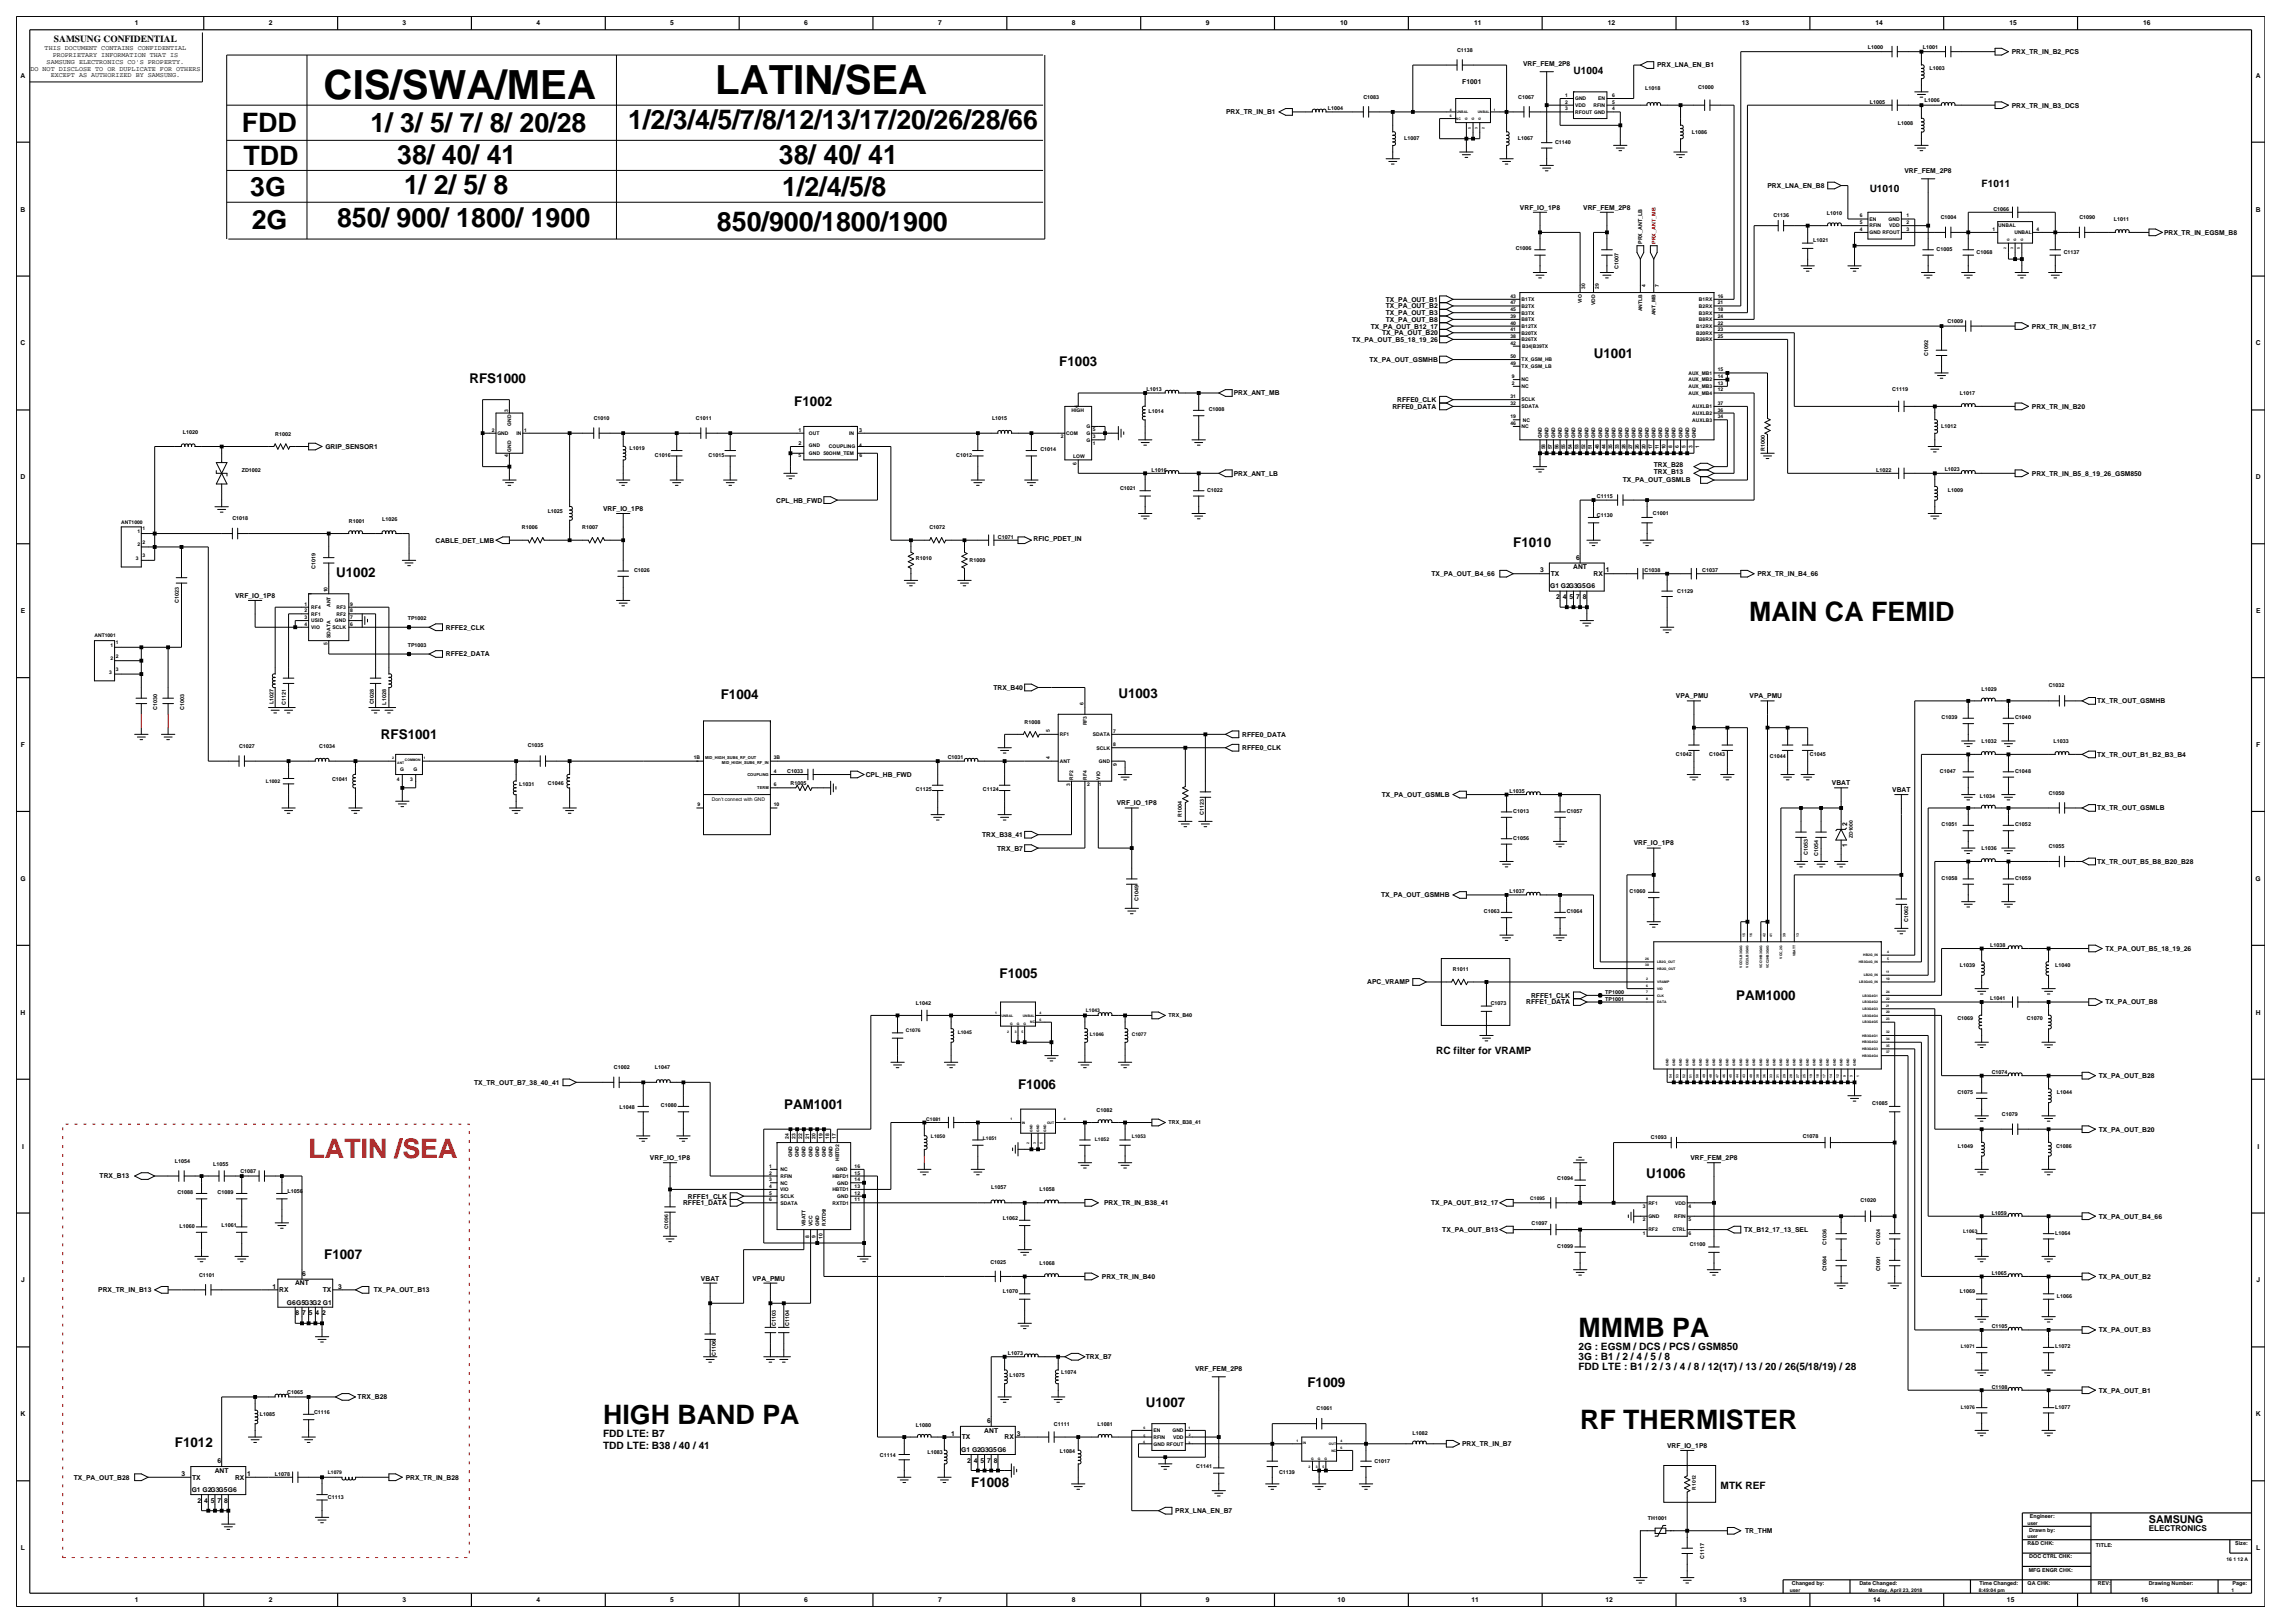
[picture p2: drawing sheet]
<svg xmlns="http://www.w3.org/2000/svg" width="420mm" height="297mm" viewBox="0 0 420 297" stroke-linecap="round" stroke-linejoin="round" font-family="sans-serif">
<defs><g id="words">
<g font-size="7.4">
<text x="130.9" y="17.1">LATIN/SEA</text>
<text x="59.2" y="18">CIS/SWA/MEA</text>
</g>
<g font-size="4.9">
<text x="115" y="23.5">1/2/3/4/5/7/8/12/13/17/20/26/28/66</text>
<text x="44.2" y="24.1">FDD</text>
<text x="67.8" y="24.1">1/ 3/ 5/ 7/ 8/ 20/28</text>
<text x="72.7" y="30">38/ 40/ 41</text>
<text x="142.5" y="30">38/ 40/ 41</text>
<text x="44.5" y="30.3">TDD</text>
<text x="45.8" y="35.8">3G</text>
<text x="73.9" y="35.5">1/ 2/ 5/ 8</text>
<text x="143.1" y="35.8">1/2/4/5/8</text>
<text x="46.1" y="41.9">2G</text>
<text x="61.7" y="41.6">850/ 900/ 1800/ 1900</text>
<text x="131.2" y="42.2">850/900/1800/1900</text>
<text x="320.1" y="113.6">MAIN CA FEMID</text>
<text x="288.9" y="244.6">MMMB PA</text>
<text x="110.4" y="260.5">HIGH BAND PA</text>
<text x="289.2" y="261.4">RF THERMISTER</text>
</g>
<text font-size="4.9" fill="#f00" x="56.5" y="211.8">LATIN /SEA</text>
<g font-size="2.5">
<text x="291.7" y="65.4">U1001</text>
<text x="85.9" y="70.1">RFS1000</text>
<text x="193.9" y="66.9">F1003</text>
<text x="145.4" y="74.3">F1002</text>
<text x="276.9" y="100">F1010</text>
<text x="61.5" y="105.5">U1002</text>
<text x="131.9" y="127.9">F1004</text>
<text x="204.7" y="127.6">U1003</text>
<text x="69.7" y="135.3">RFS1001</text>
<text x="182.9" y="179">F1005</text>
<text x="317.7" y="183">PAM1000</text>
<text x="143.5" y="202.9">PAM1001</text>
<text x="186.3" y="199.2">F1006</text>
<text x="301.2" y="215.5">U1006</text>
<text x="59.3" y="230.5">F1007</text>
<text x="209.7" y="257.4">U1007</text>
<text x="239.3" y="253.7">F1009</text>
<text x="32" y="264.8">F1012</text>
<text x="177.7" y="272.1">F1008</text>
</g>
<text font-size="2" x="393.3" y="278.8">SAMSUNG</text>
<g font-size="1.9">
<text x="288" y="13.5">U1004</text>
<text x="342.2" y="35.2">U1010</text>
<text x="362.7" y="34.3">F1011</text>
<text x="262.8" y="192.8">RC filter for VRAMP</text>
<text x="288.9" y="248.9">3G : B1 / 2 / 4 / 5 / 8</text>
<text x="288.9" y="247.1">2G : EGSM / DCS / PCS / GSM850</text>
<text x="288.9" y="250.7">FDD LTE : B1 / 2 / 3 / 4 / 8 / 12(17) / 13 / 20 / 26(5/18/19) / 28</text>
<text x="110.4" y="263">FDD LTE: B7</text>
<text x="110.4" y="265.1">TDD LTE: B38 / 40 / 41</text>
<text x="314.9" y="272.5">MTK REF</text>
</g>
<text font-size="1.7" x="9.9" y="7.7">SAMSUNG CONFIDENTIAL</text>
<text font-size="1.5" x="393.3" y="280.1">ELECTRONICS</text>
<g font-size="1.2">
<text x="24.7" y="4.7">1</text>
<text x="49.2" y="4.7">2</text>
<text x="73.7" y="4.7">3</text>
<text x="98.2" y="4.7">4</text>
<text x="122.7" y="4.7">5</text>
<text x="147.2" y="4.7">6</text>
<text x="171.7" y="4.7">7</text>
<text x="196.2" y="4.7">8</text>
<text x="220.7" y="4.7">9</text>
<text x="245.3" y="4.7">10</text>
<text x="269.8" y="4.7">11</text>
<text x="294.3" y="4.7">12</text>
<text x="318.7" y="4.7">13</text>
<text x="343.2" y="4.7">14</text>
<text x="367.7" y="4.7">15</text>
<text x="392.2" y="4.7">16</text>
<text x="8.2" y="9.2">THIS DOCUMENT CONTAINS CONFIDENTIAL</text>
<text x="8.5" y="11.7">SAMSUNG ELECTRONICS CO'S PROPERTY.</text>
<text x="9.6" y="10.5">PROPRIETARY INFORMATION THAT IS</text>
<text x="368.2" y="9.9">PRX_TR_IN_B2_PCS</text>
<text x="3.8" y="14.2">A</text>
<text x="5.6" y="12.9">DO NOT DISCLOSE TO OR DUPLICATE FOR OTHERS</text>
<text x="9.3" y="14.1">EXCEPT AS AUTHORIZED BY SAMSUNG.</text>
<text x="267.6" y="15.4">F1001</text>
<text x="278.7" y="12.1">VRF_FEM_2P8</text>
<text x="303.3" y="12.3">PRX_LNA_EN_B1</text>
<text x="412.8" y="14.2">A</text>
<text x="224.4" y="20.9">PRX_TR_IN_B1</text>
<text x="368.2" y="19.7">PRX_TR_IN_B3_DCS</text>
<text x="323.5" y="34.4">PRX_LNA_EN_B8</text>
<text x="348.5" y="31.7">VRF_FEM_2P8</text>
<text x="3.8" y="38.7">B</text>
<text x="278.2" y="38.4">VRF_IO_1P8</text>
<text x="289.8" y="38.4">VRF_FEM_2P8</text>
<text x="412.8" y="38.7">B</text>
<text x="396" y="43">PRX_TR_IN_EGSM_B8</text>
<text x="253.6" y="55.2">TX_PA_OUT_B1</text>
<text x="253.6" y="58.9">TX_PA_OUT_B8</text>
<text x="253.6" y="56.4">TX_PA_OUT_B2</text>
<text x="253.6" y="57.7">TX_PA_OUT_B3</text>
<text x="3.8" y="63.2">C</text>
<text x="247.4" y="62.5">TX_PA_OUT_B5_18_19_26</text>
<text x="250.9" y="60.1">TX_PA_OUT_B12_17</text>
<text x="252.9" y="61.3">TX_PA_OUT_B20</text>
<text x="371.8" y="60.1">PRX_TR_IN_B12_17</text>
<text x="412.8" y="63.2">C</text>
<text x="250.6" y="66.2">TX_PA_OUT_GSMHB</text>
<text x="225.8" y="72.4">PRX_ANT_MB</text>
<text x="254.8" y="74.8">RFFE0_DATA</text>
<text x="255.7" y="73.6">RFFE0_CLK</text>
<text x="371.8" y="74.8">PRX_TR_IN_B20</text>
<text x="59.5" y="82.1">GRIP_SENSOR1</text>
<text x="3.8" y="87.7">D</text>
<text x="225.8" y="87.1">PRX_ANT_LB</text>
<text x="297" y="88.3">TX_PA_OUT_GSMLB</text>
<text x="302.6" y="86.8">TRX_B13</text>
<text x="302.6" y="85.5">TRX_B28</text>
<text x="371.8" y="87.1">PRX_TR_IN_B5_8_19_26_GSM850</text>
<text x="412.8" y="87.7">D</text>
<text x="110.4" y="93.5">VRF_IO_1P8</text>
<text x="142" y="92">CPL_HB_FWD</text>
<text x="79.7" y="99.3">CABLE_DET_LMB</text>
<text x="189.2" y="99">RFIC_PDET_IN</text>
<text x="262" y="105.4">TX_PA_OUT_B4_66</text>
<text x="281.8" y="104.7">3</text>
<text x="283.7" y="107.7">G1 G2G3G5G6</text>
<text x="283.8" y="105.4">TX</text>
<text x="287.9" y="104.1">ANT</text>
<text x="288.4" y="102.4">6</text>
<text x="291.6" y="105.4">RX</text>
<text x="293.9" y="104.7">1</text>
<text x="321.6" y="105.4">PRX_TR_IN_B4_66</text>
<text x="3.8" y="112.2">E</text>
<text x="43" y="109.4">VRF_IO_1P8</text>
<text x="284.8" y="109.6">2</text>
<text x="286" y="109.6">4</text>
<text x="287.2" y="109.6">5</text>
<text x="288.4" y="109.6">7</text>
<text x="289.7" y="109.6">8</text>
<text x="412.9" y="112.2">E</text>
<text x="81.6" y="115.2">RFFE2_CLK</text>
<text x="81.6" y="120.1">RFFE2_DATA</text>
<text x="181.8" y="126.2">TRX_B40</text>
<text x="306.7" y="127.8">VPA_PMU</text>
<text x="320.2" y="127.8">VPA_PMU</text>
<text x="383.8" y="128.7">TX_TR_OUT_GSMHB</text>
<text x="3.8" y="136.7">F</text>
<text x="227.3" y="137.3">RFFE0_CLK</text>
<text x="227.3" y="134.8">RFFE0_DATA</text>
<text x="412.9" y="136.7">F</text>
<text x="158.4" y="142.2">CPL_HB_FWD</text>
<text x="335.3" y="143.7">VBAT</text>
<text x="383.8" y="138.5">TX_TR_OUT_B1_B2_B3_B4</text>
<text x="204.4" y="147.4">VRF_IO_1P8</text>
<text x="252.9" y="145.8">TX_PA_OUT_GSMLB</text>
<text x="346.3" y="144.9">VBAT</text>
<text x="383.8" y="148.3">TX_TR_OUT_GSMLB</text>
<text x="179.7" y="153.2">TRX_B38_41</text>
<text x="182.5" y="155.6">TRX_B7</text>
<text x="299" y="154.7">VRF_IO_1P8</text>
<text x="338.1" y="154.9" transform="rotate(-90 338.1 154.9)">1</text>
<text x="338.1" y="151.2" transform="rotate(-90 338.1 151.2)">2</text>
<text x="3.7" y="161.2">G</text>
<text x="383.8" y="158.1">TX_TR_OUT_B5_B8_B20_B28</text>
<text x="412.8" y="161.2">G</text>
<text x="252.7" y="164.2">TX_PA_OUT_GSMHB</text>
<text x="385.3" y="174">TX_PA_OUT_B5_18_19_26</text>
<text x="3.8" y="185.7">H</text>
<text x="250.2" y="180.1">APC_VRAMP</text>
<text x="279.3" y="183.8">RFFE1_DATA</text>
<text x="280.2" y="182.6">RFFE1_CLK</text>
<text x="385.3" y="183.8">TX_PA_OUT_B8</text>
<text x="412.8" y="185.7">H</text>
<text x="384.1" y="197.3">TX_PA_OUT_B28</text>
<text x="86.8" y="198.5">TX_TR_OUT_B7_38_40_41</text>
<text x="384.1" y="207.1">TX_PA_OUT_B20</text>
<text x="4" y="210.2">I</text>
<text x="18.2" y="215.6">TRX_B13</text>
<text x="119" y="212.3">VRF_IO_1P8</text>
<text x="309.3" y="212.3">VRF_FEM_2P8</text>
<text x="413.1" y="210.2">I</text>
<text x="125" y="220.5">RFFE1_DATA</text>
<text x="125.9" y="219.3">RFFE1_CLK</text>
<text x="202.1" y="220.5">PRX_TR_IN_B38_41</text>
<text x="261.9" y="220.5">TX_PA_OUT_B12_17</text>
<text x="264" y="225.4">TX_PA_OUT_B13</text>
<text x="319.2" y="225.4">TX_B12_17_13_SEL</text>
<text x="384.1" y="223">TX_PA_OUT_B4_66</text>
<text x="55.3" y="233.5">6</text>
<text x="3.9" y="234.7">J</text>
<text x="18" y="236.5">PRX_TR_IN_B13</text>
<text x="49.9" y="235.8">1</text>
<text x="51.1" y="236.5">RX</text>
<text x="52.5" y="238.7">G6G5G3G2 G1</text>
<text x="54" y="235.2">ANT</text>
<text x="59.1" y="236.5">TX</text>
<text x="61.9" y="235.8">3</text>
<text x="68.4" y="236.5">TX_PA_OUT_B13</text>
<text x="128.3" y="234.3">VBAT</text>
<text x="137.7" y="234.3">VPA_PMU</text>
<text x="201.7" y="234">PRX_TR_IN_B40</text>
<text x="384.1" y="234">TX_PA_OUT_B2</text>
<text x="412.9" y="234.7">J</text>
<text x="54.1" y="240.7">8</text>
<text x="55.3" y="240.7">7</text>
<text x="56.5" y="240.7">5</text>
<text x="57.8" y="240.7">4</text>
<text x="59" y="240.7">2</text>
<text x="384.1" y="243.8">TX_PA_OUT_B3</text>
<text x="198.7" y="248.7">TRX_B7</text>
<text x="218.7" y="250.9">VRF_FEM_2P8</text>
<text x="65.5" y="256.1">TRX_B28</text>
<text x="384.1" y="254.8">TX_PA_OUT_B1</text>
<text x="3.8" y="259.2">K</text>
<text x="174.1" y="262.7">1</text>
<text x="176" y="263.4">TX</text>
<text x="180.1" y="262.1">ANT</text>
<text x="180.7" y="260.4">6</text>
<text x="183.8" y="263.4">RX</text>
<text x="186.1" y="262.7">3</text>
<text x="412.8" y="259.2">K</text>
<text x="39.3" y="269.5">ANT</text>
<text x="39.8" y="267.8">6</text>
<text x="175.9" y="265.7">G1 G2G3G5G6</text>
<text x="177" y="267.6">2</text>
<text x="178.2" y="267.6">4</text>
<text x="179.4" y="267.6">5</text>
<text x="180.7" y="267.6">7</text>
<text x="181.9" y="267.6">8</text>
<text x="267.6" y="264.6">PRX_TR_IN_B7</text>
<text x="305.1" y="264.9">VRF_IO_1P8</text>
<text x="13.5" y="270.8">TX_PA_OUT_B28</text>
<text x="33.2" y="270.1">3</text>
<text x="35.1" y="273">G1 G2G3G5G6</text>
<text x="35.2" y="270.8">TX</text>
<text x="36.2" y="275">2</text>
<text x="37.4" y="275">4</text>
<text x="38.6" y="275">5</text>
<text x="39.8" y="275">7</text>
<text x="41" y="275">8</text>
<text x="43" y="270.8">RX</text>
<text x="45.3" y="270.1">1</text>
<text x="74.2" y="270.8">PRX_TR_IN_B28</text>
<text x="215.1" y="276.9">PRX_LNA_EN_B7</text>
<text x="319.4" y="280.5">TR_THM</text>
<text x="3.8" y="283.7">L</text>
<text x="412.9" y="283.7">L</text>
<text x="24.7" y="293.2">1</text>
<text x="49.2" y="293.2">2</text>
<text x="73.7" y="293.2">3</text>
<text x="98.2" y="293.2">4</text>
<text x="122.7" y="293.2">5</text>
<text x="147.2" y="293.2">6</text>
<text x="171.7" y="293.2">7</text>
<text x="196.2" y="293.2">8</text>
<text x="220.7" y="293.2">9</text>
<text x="244.8" y="293.2">10</text>
<text x="269.3" y="293.2">11</text>
<text x="293.8" y="293.2">12</text>
<text x="318.3" y="293.2">13</text>
<text x="342.8" y="293.2">14</text>
<text x="367.3" y="293.2">15</text>
<text x="391.8" y="293.2">16</text>
</g>
<g font-size="1">
<text x="266.6" y="9.5">C1138</text>
<text x="341.8" y="8.9">L1000</text>
<text x="351.9" y="8.9">L1001</text>
<text x="301.1" y="16.5">L1018</text>
<text x="310.8" y="16.3">C1000</text>
<text x="353.1" y="12.8">L1003</text>
<text x="243" y="20">L1004</text>
<text x="249.5" y="18">C1083</text>
<text x="277.8" y="18">C1067</text>
<text x="342.2" y="19">L1005</text>
<text x="347.3" y="22.9">L1008</text>
<text x="352.2" y="18.7">L1006</text>
<text x="257" y="25.7">L1007</text>
<text x="277.8" y="25.7">L1067</text>
<text x="284.6" y="26.4">C1140</text>
<text x="309.6" y="24.4">L1086</text>
<text x="324.5" y="39.8">C1136</text>
<text x="334.3" y="39.3">L1010</text>
<text x="355.2" y="40.1">C1004</text>
<text x="364.8" y="38.5">C1066</text>
<text x="380.5" y="40.1">C1090</text>
<text x="386.8" y="40.4">L1011</text>
<text x="277.4" y="45.7">C1006</text>
<text x="300.6" y="44.7" transform="rotate(-90 300.6 44.7)">PRX_ANT_LB</text>
<text x="331.8" y="44.2">L1021</text>
<text x="354.4" y="46">C1005</text>
<text x="361.7" y="46.5">C1068</text>
<text x="377.7" y="46.5">C1137</text>
<text x="296.2" y="49.2" transform="rotate(-90 296.2 49.2)">C1007</text>
<text x="356.4" y="59.1">C1009</text>
<text x="352.9" y="65.1" transform="rotate(-90 352.9 65.1)">C1092</text>
<text x="209.8" y="71.6">L1013</text>
<text x="346.3" y="71.6">C1119</text>
<text x="108.7" y="76.8">C1010</text>
<text x="127.4" y="76.8">C1011</text>
<text x="181.5" y="76.8">L1015</text>
<text x="210.2" y="75.5">L1014</text>
<text x="221.2" y="75.3">C1008</text>
<text x="358.7" y="72.2">L1017</text>
<text x="33.5" y="79.4">L1020</text>
<text x="50.4" y="79.7">R1002</text>
<text x="115.2" y="82.4">L1019</text>
<text x="119.9" y="83.6">C1016</text>
<text x="129.7" y="83.6">C1015</text>
<text x="146.1" y="79">1</text>
<text x="146.1" y="81.4">2</text>
<text x="157.2" y="79">3</text>
<text x="175" y="83.6">C1012</text>
<text x="190.4" y="82.5">C1014</text>
<text x="323" y="82.5" transform="rotate(-90 323 82.5)">R1000</text>
<text x="355.3" y="78.3">L1012</text>
<text x="44.2" y="86.3">ZD1002</text>
<text x="205" y="89.7">C1021</text>
<text x="210.8" y="86.3">L1016</text>
<text x="220.9" y="90">C1022</text>
<text x="343.3" y="86.3">L1022</text>
<text x="355.9" y="86.1">L1023</text>
<text x="356.5" y="90">L1009</text>
<text x="42.5" y="95.2">C1018</text>
<text x="63.8" y="95.7">R1001</text>
<text x="70" y="95.4">L1026</text>
<text x="100.2" y="94">L1025</text>
<text x="292.2" y="94.6">C1130</text>
<text x="292.2" y="91.2">C1115</text>
<text x="302.5" y="94.3">C1001</text>
<text x="95.5" y="96.7">R1006</text>
<text x="106.5" y="96.7">R1007</text>
<text x="170.1" y="96.7">C1072</text>
<text x="182.6" y="98.5">C1071</text>
<text x="57.7" y="104.1" transform="rotate(-90 57.7 104.1)">C1019</text>
<text x="116" y="104.7">C1026</text>
<text x="167.6" y="102.5">R1010</text>
<text x="177.4" y="102.8">R1009</text>
<text x="301" y="104.7">C1038</text>
<text x="311.5" y="104.7">C1037</text>
<text x="32.7" y="110.3" transform="rotate(-90 32.7 110.3)">C1023</text>
<text x="74.6" y="113.4">TP1002</text>
<text x="306.9" y="108.4">C1129</text>
<text x="74.6" y="118.3">TP1003</text>
<text x="374.9" y="125.8">C1032</text>
<text x="28.8" y="129.9" transform="rotate(-90 28.8 129.9)">C1030</text>
<text x="33.7" y="129.9" transform="rotate(-90 33.7 129.9)">C1003</text>
<text x="50.1" y="128.8" transform="rotate(-90 50.1 128.8)">L1027</text>
<text x="52.3" y="128.9" transform="rotate(-90 52.3 128.9)">C1121</text>
<text x="68.4" y="128.9" transform="rotate(-90 68.4 128.9)">C1028</text>
<text x="70.7" y="128.9" transform="rotate(-90 70.7 128.9)">L1028</text>
<text x="355.3" y="131.6">C1039</text>
<text x="362.6" y="126.4">L1029</text>
<text x="368.8" y="131.6">C1040</text>
<text x="43.7" y="136.8">C1027</text>
<text x="58.4" y="136.8">C1034</text>
<text x="96.6" y="136.7">C1035</text>
<text x="187.5" y="132.4">R1008</text>
<text x="362.6" y="135.9">L1032</text>
<text x="375.8" y="135.9">L1033</text>
<text x="60.8" y="142.9">C1041</text>
<text x="95" y="143.9">L1031</text>
<text x="100.3" y="143.6">C1046</text>
<text x="144.1" y="141.4">C1033</text>
<text x="144.7" y="143.6">R1005</text>
<text x="173.4" y="139">C1031</text>
<text x="306.7" y="138.4">C1042</text>
<text x="312.8" y="138.4">C1043</text>
<text x="323.9" y="138.7">C1044</text>
<text x="331.2" y="138.4">C1045</text>
<text x="355" y="141.4">C1047</text>
<text x="368.8" y="141.4">C1048</text>
<text x="167.6" y="144.8">C1125</text>
<text x="179.9" y="144.8">C1124</text>
<text x="216.3" y="149.5" transform="rotate(-90 216.3 149.5)">R1004</text>
<text x="220.3" y="149.1" transform="rotate(-90 220.3 149.1)">C1123</text>
<text x="276.3" y="145.1">L1035</text>
<text x="276.9" y="148.8">C1013</text>
<text x="286.7" y="148.8">C1057</text>
<text x="362.3" y="146">L1034</text>
<text x="374.9" y="145.4">C1050</text>
<text x="276.9" y="153.7">C1056</text>
<text x="355.3" y="151.2">C1051</text>
<text x="362.6" y="155.5">L1036</text>
<text x="368.8" y="151.2">C1052</text>
<text x="374.9" y="155.2">C1055</text>
<text x="330.8" y="156.4" transform="rotate(-90 330.8 156.4)">C1053</text>
<text x="332.7" y="156.6" transform="rotate(-90 332.7 156.6)">C1054</text>
<text x="355.3" y="161">C1058</text>
<text x="368.8" y="161">C1059</text>
<text x="208.4" y="164.8" transform="rotate(-90 208.4 164.8)">C1049</text>
<text x="271.6" y="167.1">C1063</text>
<text x="276.3" y="163.5">L1037</text>
<text x="286.7" y="167.1">C1064</text>
<text x="298.2" y="163.5">C1060</text>
<text x="349.2" y="168.7" transform="rotate(-90 349.2 168.7)">C1062</text>
<text x="364.2" y="173.2">L1038</text>
<text x="265.9" y="177.7">R1011</text>
<text x="358.6" y="176.9">L1039</text>
<text x="376.1" y="176.9">L1040</text>
<text x="167.6" y="184">L1042</text>
<text x="272.8" y="184">C1073</text>
<text x="293.8" y="183.1">TP1001</text>
<text x="293.8" y="181.9">TP1000</text>
<text x="364.2" y="183.1">L1041</text>
<text x="213.9" y="186.2">TRX_B40</text>
<text x="358.2" y="186.7">C1069</text>
<text x="370.9" y="186.7">C1070</text>
<text x="112.3" y="195.6">C1002</text>
<text x="119.9" y="195.6">L1047</text>
<text x="364.5" y="196.5">C1074</text>
<text x="113.4" y="203">L1048</text>
<text x="120.9" y="202.7">C1080</text>
<text x="200.7" y="203.6">C1082</text>
<text x="342.6" y="202.2">C1085</text>
<text x="358.2" y="200.2">C1075</text>
<text x="376.4" y="200.2">L1044</text>
<text x="213.9" y="205.8">TRX_B38_41</text>
<text x="302.1" y="208.5">C1093</text>
<text x="329.9" y="208.2">C1078</text>
<text x="358.3" y="210">L1049</text>
<text x="366.4" y="204.2">C1079</text>
<text x="376.3" y="210">C1086</text>
<text x="32" y="212.8">L1054</text>
<text x="39" y="213.4">L1055</text>
<text x="44" y="214.6">C1087</text>
<text x="285" y="215.9">C1094</text>
<text x="32.5" y="218.6">C1088</text>
<text x="39.8" y="218.6">C1089</text>
<text x="52.6" y="218.3">L1056</text>
<text x="181.4" y="217.6">L1057</text>
<text x="190.2" y="218">L1058</text>
<text x="340.5" y="219.9">C1020</text>
<text x="32.9" y="224.7">L1060</text>
<text x="40.5" y="224.5">L1061</text>
<text x="183.6" y="223.2">L1062</text>
<text x="280.3" y="224.2">C1097</text>
<text x="334.3" y="227.8" transform="rotate(-90 334.3 227.8)">C1036</text>
<text x="344.1" y="227.8" transform="rotate(-90 344.1 227.8)">C1024</text>
<text x="364.5" y="222.2">L1059</text>
<text x="376.1" y="225.9">L1064</text>
<text x="36.4" y="233.7">C1101</text>
<text x="181.2" y="231.2">C1025</text>
<text x="190.2" y="231.4">L1068</text>
<text x="285" y="228.4">C1099</text>
<text x="309.2" y="228.1">C1100</text>
<text x="334.3" y="232.7" transform="rotate(-90 334.3 232.7)">C1084</text>
<text x="344.1" y="232.7" transform="rotate(-90 344.1 232.7)">C1091</text>
<text x="364.5" y="233.3">L1065</text>
<text x="183.6" y="236.6">L1070</text>
<text x="358.7" y="236.6">L1069</text>
<text x="376.4" y="237.6">L1066</text>
<text x="142" y="242.6" transform="rotate(-90 142 242.6)">C1103</text>
<text x="144.4" y="242.6" transform="rotate(-90 144.4 242.6)">C1104</text>
<text x="364.5" y="243.1">C1105</text>
<text x="131" y="248.1" transform="rotate(-90 131 248.1)">C1106</text>
<text x="184.5" y="248">L1073</text>
<text x="184.8" y="251.9">L1075</text>
<text x="194.2" y="251.3">L1074</text>
<text x="376.1" y="246.7">L1072</text>
<text x="52.6" y="255.1">C1065</text>
<text x="364.5" y="254.1">C1108</text>
<text x="376.1" y="257.8">L1077</text>
<text x="47.6" y="259.1">L1085</text>
<text x="57.5" y="258.7">C1116</text>
<text x="167.6" y="261.1">L1080</text>
<text x="192.9" y="260.9">C1111</text>
<text x="200.8" y="260.8">L1081</text>
<text x="240.9" y="258.1">C1061</text>
<text x="258.5" y="262.7">L1082</text>
<text x="161" y="266.6">C1114</text>
<text x="169.7" y="266">L1083</text>
<text x="194" y="265.8">L1084</text>
<text x="218.9" y="268.6">C1141</text>
<text x="234.1" y="269.7">C1139</text>
<text x="251.5" y="267.7">C1017</text>
<text x="50.3" y="270">L1078</text>
<text x="60" y="274.3">C1113</text>
<text x="301.6" y="278.1">TH1001</text>
<text x="371.4" y="280.2">Drawn by:</text>
<text x="371.5" y="277.8">Engineer:</text>
<text x="311.9" y="285.2" transform="rotate(-90 311.9 285.2)">C1117</text>
<text x="371" y="282.7">R&amp;D CHK:</text>
<text x="371.3" y="287.6">MFG ENGR CHK:</text>
<text x="371.4" y="285.2">DOC CTRL CHK:</text>
<text x="383.6" y="283">TITLE:</text>
<text x="409.1" y="282.7">Size:</text>
<text x="327.9" y="290.1">Changed by:</text>
<text x="340.3" y="290.1">Date Changed:</text>
<text x="362.2" y="290.1">Time Changed:</text>
<text x="371.1" y="290.1">QA CHK:</text>
<text x="383.9" y="290.1">REV:</text>
<text x="393.2" y="290.1">Drawing Number:</text>
<text x="408.6" y="290.1">Page:</text>
</g>
<text font-size="1" fill="#f00" x="303" y="44.7" transform="rotate(-90 303 44.7)">PRX_ANT_MB</text>
<g font-size=".9">
<text x="286.5" y="17.7">1</text>
<text x="295" y="17.7">6</text>
<text x="286.5" y="19">2</text>
<text x="286.5" y="20.2">3</text>
<text x="288.3" y="19.6">VDD</text>
<text x="288.3" y="20.8">RFOUT GND</text>
<text x="288.3" y="18.4">GND</text>
<text x="291.6" y="19.6">RFIN</text>
<text x="292.5" y="18.4">EN</text>
<text x="295" y="20.2">4</text>
<text x="295" y="19">5</text>
<text x="340.4" y="41">5</text>
<text x="340.4" y="39.8">6</text>
<text x="342.1" y="41.6">RFIN</text>
<text x="342.1" y="40.4">EN</text>
<text x="345.6" y="40.4">GND</text>
<text x="345.7" y="41.6">VDD</text>
<text x="348.9" y="39.8">1</text>
<text x="348.9" y="41">2</text>
<text x="365.7" y="41.5">UNBAL</text>
<text x="340.4" y="42.2">4</text>
<text x="342.1" y="42.9">GND RFOUT</text>
<text x="348.9" y="42.2">3</text>
<text x="364.6" y="42.3">1</text>
<text x="368.7" y="42.8">UNBAL</text>
<text x="372.7" y="42.3">4</text>
<text x="290.1" y="52.8" transform="rotate(-90 290.1 52.8)">30</text>
<text x="292.6" y="52.8" transform="rotate(-90 292.6 52.8)">29</text>
<text x="301.1" y="52.6" transform="rotate(-90 301.1 52.6)">4</text>
<text x="303.6" y="52.6" transform="rotate(-90 303.6 52.6)">7</text>
<text x="276.4" y="56.9">45</text>
<text x="276.4" y="55.7">47</text>
<text x="276.4" y="58.1">39</text>
<text x="276.4" y="59.4">40</text>
<text x="276.4" y="54.5">43</text>
<text x="278.5" y="57.5">B3TX</text>
<text x="278.5" y="56.3">B2TX</text>
<text x="278.5" y="58.8">B8TX</text>
<text x="278.5" y="55.1">B1TX</text>
<text x="289.5" y="55.4" transform="rotate(-90 289.5 55.4)">VIO</text>
<text x="292" y="55.8" transform="rotate(-90 292 55.8)">VDD</text>
<text x="300.5" y="57" transform="rotate(-90 300.5 57)">ANTLB</text>
<text x="303" y="57.7" transform="rotate(-90 303 57.7)">ANT_MB</text>
<text x="310.9" y="56.3">B2RX</text>
<text x="310.9" y="58.8">B8RX</text>
<text x="310.9" y="55.1">B1RX</text>
<text x="310.9" y="57.5">B3RX</text>
<text x="314.4" y="55.7">21</text>
<text x="314.4" y="59.4">22</text>
<text x="314.4" y="58.1">24</text>
<text x="314.4" y="54.5">16</text>
<text x="314.4" y="56.9">18</text>
<text x="276.4" y="65.5">50</text>
<text x="276.4" y="61.8">38</text>
<text x="276.4" y="60.6">41</text>
<text x="276.4" y="63.1">42</text>
<text x="278.5" y="62.4">B26TX</text>
<text x="278.5" y="60">B12TX</text>
<text x="278.5" y="61.2">B20TX</text>
<text x="278.6" y="63.7">B34|B39TX</text>
<text x="310.4" y="60">B12RX</text>
<text x="310.4" y="61.2">B20RX</text>
<text x="310.4" y="62.4">B26RX</text>
<text x="314.4" y="60.6">23</text>
<text x="314.4" y="61.8">25</text>
<text x="276.4" y="66.7">49</text>
<text x="276.7" y="69.2">9</text>
<text x="276.7" y="70.4">2</text>
<text x="278.5" y="69.8">NC</text>
<text x="278.5" y="67.3">TX_GSM_LB</text>
<text x="278.5" y="66.1">TX_GSM_HB</text>
<text x="278.5" y="71">NC</text>
<text x="309" y="69.8">AUX_MB2</text>
<text x="309" y="68.6">AUX_MB1</text>
<text x="309" y="71">AUX_MB3</text>
<text x="314.4" y="69.2">14</text>
<text x="314.4" y="68">15</text>
<text x="314.4" y="71.6">12</text>
<text x="314.4" y="70.4">13</text>
<text x="93" y="75.3" transform="rotate(-90 93 75.3)">3</text>
<text x="93.6" y="77.9" transform="rotate(-90 93.6 77.9)">GND</text>
<text x="196.1" y="75.3">HIGH</text>
<text x="197.3" y="74.6" transform="rotate(-90 197.3 74.6)">4</text>
<text x="276.4" y="77.7">46</text>
<text x="276.4" y="72.9">31</text>
<text x="276.4" y="74.1">32</text>
<text x="276.4" y="76.5">19</text>
<text x="278.5" y="73.5">SCLK</text>
<text x="278.5" y="74.7">SDATA</text>
<text x="278.7" y="77.1">NC</text>
<text x="309" y="72.2">AUX_MB4</text>
<text x="309.7" y="75.9">AUXLB2</text>
<text x="309.7" y="74.7">AUXLB1</text>
<text x="309.7" y="77.1">AUXLB3</text>
<text x="314.4" y="75.3">36</text>
<text x="314.4" y="74.1">37</text>
<text x="314.4" y="76.5">34</text>
<text x="90" y="79">2</text>
<text x="91" y="79.6">GND</text>
<text x="93" y="83.7" transform="rotate(-90 93 83.7)">4</text>
<text x="93.6" y="82.7" transform="rotate(-90 93.6 82.7)">GND</text>
<text x="94.5" y="79.6">IN</text>
<text x="95.9" y="79">1</text>
<text x="146.1" y="83.6">5</text>
<text x="148" y="79.6">OUT</text>
<text x="148" y="81.7">GND</text>
<text x="148" y="83.3">GND 50OHM_TEM</text>
<text x="151.7" y="82">COUPLING</text>
<text x="155.4" y="79.6">IN</text>
<text x="157.2" y="81.7">4</text>
<text x="157.3" y="83.6">6</text>
<text x="194.1" y="80.2">2</text>
<text x="195.1" y="79.6">COM</text>
<text x="196.4" y="83.9">LOW</text>
<text x="198.8" y="80.8">G</text>
<text x="198.8" y="79.6">G</text>
<text x="198.8" y="78.4">G</text>
<text x="200" y="81.4">1</text>
<text x="200" y="80.2">3</text>
<text x="200" y="78.9">5</text>
<text x="278.5" y="78.4">NC</text>
<text x="282.2" y="80.2" transform="rotate(-90 282.2 80.2)">GND</text>
<text x="282.8" y="82.2" transform="rotate(-90 282.8 82.2)">58</text>
<text x="283.4" y="80.2" transform="rotate(-90 283.4 80.2)">GND</text>
<text x="284" y="82.2" transform="rotate(-90 284 82.2)">57</text>
<text x="284.6" y="80.2" transform="rotate(-90 284.6 80.2)">GND</text>
<text x="285.2" y="82.2" transform="rotate(-90 285.2 82.2)">56</text>
<text x="285.8" y="80.2" transform="rotate(-90 285.8 80.2)">GND</text>
<text x="286.4" y="82.2" transform="rotate(-90 286.4 82.2)">55</text>
<text x="287" y="80.2" transform="rotate(-90 287 80.2)">GND</text>
<text x="287.7" y="82.2" transform="rotate(-90 287.7 82.2)">54</text>
<text x="288.3" y="80.2" transform="rotate(-90 288.3 80.2)">GND</text>
<text x="288.9" y="82.2" transform="rotate(-90 288.9 82.2)">53</text>
<text x="289.5" y="80.2" transform="rotate(-90 289.5 80.2)">GND</text>
<text x="290.1" y="82.2" transform="rotate(-90 290.1 82.2)">52</text>
<text x="290.7" y="80.2" transform="rotate(-90 290.7 80.2)">GND</text>
<text x="291.3" y="82.2" transform="rotate(-90 291.3 82.2)">51</text>
<text x="292" y="80.2" transform="rotate(-90 292 80.2)">GND</text>
<text x="292.6" y="82.2" transform="rotate(-90 292.6 82.2)">48</text>
<text x="293.2" y="80.2" transform="rotate(-90 293.2 80.2)">GND</text>
<text x="293.8" y="82.2" transform="rotate(-90 293.8 82.2)">44</text>
<text x="294.4" y="80.2" transform="rotate(-90 294.4 80.2)">GND</text>
<text x="295" y="82.2" transform="rotate(-90 295 82.2)">35</text>
<text x="295.6" y="80.2" transform="rotate(-90 295.6 80.2)">GND</text>
<text x="296.2" y="82.2" transform="rotate(-90 296.2 82.2)">33</text>
<text x="296.9" y="80.2" transform="rotate(-90 296.9 80.2)">GND</text>
<text x="297.5" y="82.2" transform="rotate(-90 297.5 82.2)">28</text>
<text x="298.1" y="80.2" transform="rotate(-90 298.1 80.2)">GND</text>
<text x="298.7" y="82.2" transform="rotate(-90 298.7 82.2)">27</text>
<text x="299.3" y="80.2" transform="rotate(-90 299.3 80.2)">GND</text>
<text x="299.9" y="82.2" transform="rotate(-90 299.9 82.2)">26</text>
<text x="300.5" y="80.2" transform="rotate(-90 300.5 80.2)">GND</text>
<text x="301.1" y="82.2" transform="rotate(-90 301.1 82.2)">20</text>
<text x="301.8" y="80.2" transform="rotate(-90 301.8 80.2)">GND</text>
<text x="302.4" y="82.2" transform="rotate(-90 302.4 82.2)">17</text>
<text x="303" y="80.2" transform="rotate(-90 303 80.2)">GND</text>
<text x="303.6" y="82.2" transform="rotate(-90 303.6 82.2)">11</text>
<text x="304.2" y="80.2" transform="rotate(-90 304.2 80.2)">GND</text>
<text x="304.8" y="82.2" transform="rotate(-90 304.8 82.2)">10</text>
<text x="305.4" y="80.2" transform="rotate(-90 305.4 80.2)">GND</text>
<text x="306" y="82" transform="rotate(-90 306 82)">8</text>
<text x="306.6" y="80.2" transform="rotate(-90 306.6 80.2)">GND</text>
<text x="307.3" y="82" transform="rotate(-90 307.3 82)">6</text>
<text x="307.9" y="80.2" transform="rotate(-90 307.9 80.2)">GND</text>
<text x="308.5" y="82" transform="rotate(-90 308.5 82)">5</text>
<text x="309.1" y="80.2" transform="rotate(-90 309.1 80.2)">GND</text>
<text x="309.7" y="82" transform="rotate(-90 309.7 82)">3</text>
<text x="310.3" y="80.2" transform="rotate(-90 310.3 80.2)">GND</text>
<text x="310.9" y="82" transform="rotate(-90 310.9 82)">1</text>
<text x="197" y="85.1" transform="rotate(-90 197 85.1)">6</text>
<text x="22.2" y="95.8">ANT1000</text>
<text x="25.1" y="97.5">1</text>
<text x="25.1" y="100">2</text>
<text x="26.1" y="97.1">1</text>
<text x="26.1" y="99.5">2</text>
<text x="26.1" y="102">3</text>
<text x="24.9" y="102.5">3</text>
<text x="55.7" y="110.9">1</text>
<text x="55.7" y="112.1">2</text>
<text x="55.7" y="113.3">3</text>
<text x="57" y="111.4">RF4</text>
<text x="57" y="112.7">RF1</text>
<text x="57" y="113.9">USID</text>
<text x="59.9" y="108.4" transform="rotate(-90 59.9 108.4)">10</text>
<text x="60.5" y="111" transform="rotate(-90 60.5 111)">ANT</text>
<text x="61.3" y="113.9">GND</text>
<text x="61.6" y="112.7">RF2</text>
<text x="61.6" y="111.4">RF3</text>
<text x="64.1" y="113.3">7</text>
<text x="64.1" y="112.1">8</text>
<text x="64.1" y="110.9">9</text>
<text x="17.3" y="116.6">ANT1001</text>
<text x="20.2" y="118.4">1</text>
<text x="21.2" y="117.9">1</text>
<text x="55.7" y="114.5">4</text>
<text x="57" y="115.1">VIO</text>
<text x="59.9" y="118" transform="rotate(-90 59.9 118)">5</text>
<text x="60.5" y="116.7" transform="rotate(-90 60.5 116.7)">SDATA</text>
<text x="60.8" y="115.1">SCLK</text>
<text x="64.1" y="114.5">6</text>
<text x="20" y="123.3">3</text>
<text x="20.2" y="120.8">2</text>
<text x="21.2" y="122.8">3</text>
<text x="21.2" y="120.3">2</text>
<text x="198.3" y="129.1" transform="rotate(-90 198.3 129.1)">6</text>
<text x="192.1" y="134" transform="rotate(-90 192.1 134)">5</text>
<text x="194" y="134.7">RF1</text>
<text x="198.9" y="132.7" transform="rotate(-90 198.9 132.7)">RF3</text>
<text x="200" y="134.7">SDATA</text>
<text x="200.7" y="137.2">SCLK</text>
<text x="203.7" y="134.1">7</text>
<text x="203.7" y="136.5">8</text>
<text x="48.7" y="143.2">L1002</text>
<text x="72.6" y="142.9">4</text>
<text x="73.2" y="141.1">G</text>
<text x="75.1" y="142.9">3</text>
<text x="75.7" y="141.1">G</text>
<text x="127" y="139">1B</text>
<text x="141.6" y="141.4">4</text>
<text x="141.6" y="139">3B</text>
<text x="141.6" y="143.9">6</text>
<text x="192.1" y="138.9" transform="rotate(-90 192.1 138.9)">4</text>
<text x="194" y="139.6">ANT</text>
<text x="195.8" y="143.8" transform="rotate(-90 195.8 143.8)">3</text>
<text x="196.4" y="142.6" transform="rotate(-90 196.4 142.6)">RF2</text>
<text x="198.9" y="142.6" transform="rotate(-90 198.9 142.6)">RF4</text>
<text x="199" y="143.9">2</text>
<text x="201.1" y="143.9">1</text>
<text x="201.1" y="139.6">GND</text>
<text x="201.3" y="142.6" transform="rotate(-90 201.3 142.6)">VIO</text>
<text x="204.4" y="140.2" transform="rotate(-90 204.4 140.2)">9</text>
<text x="127.6" y="147.5">9</text>
<text x="130.3" y="146.6">Don't connect with GND</text>
<text x="141.6" y="147.5">10</text>
<text x="339.1" y="153.4" transform="rotate(-90 339.1 153.4)">ZD1000</text>
<text x="198.7" y="185.2">L1043</text>
<text x="165.8" y="188.9">C1076</text>
<text x="175.3" y="189.2">L1045</text>
<text x="199.5" y="189.5">L1046</text>
<text x="207.1" y="189.5">C1077</text>
<text x="144.4" y="208.4" transform="rotate(-90 144.4 208.4)">24</text>
<text x="145.6" y="208.4" transform="rotate(-90 145.6 208.4)">23</text>
<text x="146.8" y="208.4" transform="rotate(-90 146.8 208.4)">22</text>
<text x="148.1" y="208.4" transform="rotate(-90 148.1 208.4)">21</text>
<text x="149.3" y="208.4" transform="rotate(-90 149.3 208.4)">20</text>
<text x="150.5" y="208.4" transform="rotate(-90 150.5 208.4)">19</text>
<text x="151.7" y="208.4" transform="rotate(-90 151.7 208.4)">18</text>
<text x="153" y="208.4" transform="rotate(-90 153 208.4)">17</text>
<text x="169.5" y="205.1">C1081</text>
<text x="170.4" y="208.2">L1050</text>
<text x="179.9" y="208.5">L1051</text>
<text x="200.4" y="208.8">L1052</text>
<text x="207.1" y="208.2">L1053</text>
<text x="140.7" y="214.9">2</text>
<text x="140.7" y="213.7">1</text>
<text x="142.8" y="215.5">RFIN</text>
<text x="142.8" y="214.3">NC</text>
<text x="145" y="211.7" transform="rotate(-90 145 211.7)">GND</text>
<text x="146.2" y="211.7" transform="rotate(-90 146.2 211.7)">GND</text>
<text x="147.4" y="211.7" transform="rotate(-90 147.4 211.7)">GND</text>
<text x="148.7" y="211.7" transform="rotate(-90 148.7 211.7)">GND</text>
<text x="149.9" y="211.7" transform="rotate(-90 149.9 211.7)">GND</text>
<text x="151.1" y="211.7" transform="rotate(-90 151.1 211.7)">GND</text>
<text x="152.3" y="215.5">HBFD1</text>
<text x="152.3" y="211.7" transform="rotate(-90 152.3 211.7)">GND</text>
<text x="153" y="214.3">GND</text>
<text x="153.6" y="212.4" transform="rotate(-90 153.6 212.4)">HBTD2</text>
<text x="156.4" y="213.7">16</text>
<text x="156.4" y="214.9">15</text>
<text x="140.7" y="216.1">3</text>
<text x="140.7" y="217.4">4</text>
<text x="140.7" y="218.6">5</text>
<text x="140.7" y="219.8">6</text>
<text x="142.8" y="218">VIO</text>
<text x="142.8" y="216.8">NC</text>
<text x="142.8" y="219.2">SCLK</text>
<text x="142.8" y="220.4">SDATA</text>
<text x="150.5" y="222">7</text>
<text x="152.3" y="218">HBTD1</text>
<text x="152.4" y="220.4">RXTD1</text>
<text x="153.2" y="219.2">GND</text>
<text x="153.2" y="216.8">GND</text>
<text x="156.4" y="219.8">11</text>
<text x="156.4" y="218.6">12</text>
<text x="156.4" y="217.4">13</text>
<text x="156.4" y="216.1">14</text>
<text x="280" y="219.5">C1095</text>
<text x="300.7" y="221">3</text>
<text x="301.7" y="220.4">RF1</text>
<text x="306.6" y="220.4">VDD</text>
<text x="309" y="221">4</text>
<text x="122.3" y="225" transform="rotate(-90 122.3 225)">C1096</text>
<text x="147.4" y="224.4" transform="rotate(-90 147.4 224.4)">VBATT</text>
<text x="148.1" y="226.5" transform="rotate(-90 148.1 226.5)">8</text>
<text x="148.7" y="224.4" transform="rotate(-90 148.7 224.4)">VCC</text>
<text x="149.3" y="226.5" transform="rotate(-90 149.3 226.5)">9</text>
<text x="149.9" y="224.4" transform="rotate(-90 149.9 224.4)">GND</text>
<text x="150.5" y="226.7" transform="rotate(-90 150.5 226.7)">10</text>
<text x="151.1" y="224.3" transform="rotate(-90 151.1 224.3)">RXTD2</text>
<text x="300.7" y="223.5">2</text>
<text x="300.7" y="225.9">1</text>
<text x="301.7" y="222.9">GND</text>
<text x="301.7" y="225.3">RF2</text>
<text x="306.1" y="225.3">CTRL</text>
<text x="306.4" y="222.9">RFIN</text>
<text x="309" y="223.5">5</text>
<text x="309" y="225.9">6</text>
<text x="359.3" y="225.6">L1063</text>
<text x="358.8" y="246.7">L1071</text>
<text x="358.8" y="257.8">L1076</text>
<text x="211.1" y="263.3">RFIN</text>
<text x="211.1" y="262.1">EN</text>
<text x="214.6" y="262.1">GND</text>
<text x="214.7" y="263.3">VDD</text>
<text x="60" y="269.7">L1079</text>
<text x="211.1" y="264.5">GND RFOUT</text>
<text x="310.3" y="272.6" transform="rotate(-90 310.3 272.6)">R1012</text>
<text x="371" y="279">user</text>
<text x="371" y="281.4">user</text>
<text x="407.5" y="285.7">16 1 12 A</text>
<text x="327.5" y="291.2">user</text>
<text x="341.9" y="291.2">Monday, April 23, 2018</text>
<text x="362.1" y="291.2">8:49:04 pm</text>
<text x="408.4" y="291.2">1</text>
</g>
<g font-size=".7">
<text x="129" y="138.9">MID_HIGH_SUB6_RF_OUT</text>
<text x="132.1" y="139.8">MID_HIGH_SUB6_RF_IN</text>
<text x="136.8" y="142">COUPLING</text>
<text x="138.6" y="144.4">TERM</text>
</g>
<g font-size=".6">
<text x="265.3" y="20.2">4</text>
<text x="265.3" y="21.4">6</text>
<text x="266.4" y="21.9">NC</text>
<text x="266.5" y="20.7">UNBAL</text>
<text x="268.6" y="22" transform="rotate(-90 268.6 22)">G</text>
<text x="269.2" y="23.6" transform="rotate(-90 269.2 23.6)">5</text>
<text x="269.8" y="22" transform="rotate(-90 269.8 22)">G</text>
<text x="270.4" y="23.6" transform="rotate(-90 270.4 23.6)">3</text>
<text x="270.5" y="20.7">UNBAL</text>
<text x="271" y="22" transform="rotate(-90 271 22)">G</text>
<text x="271.6" y="23.6" transform="rotate(-90 271.6 23.6)">2</text>
<text x="273.4" y="20.2">1</text>
<text x="367.2" y="45.6" transform="rotate(-90 367.2 45.6)">2</text>
<text x="367.8" y="44" transform="rotate(-90 367.8 44)">G</text>
<text x="368.4" y="45.6" transform="rotate(-90 368.4 45.6)">3</text>
<text x="369" y="44" transform="rotate(-90 369 44)">G</text>
<text x="369.6" y="45.6" transform="rotate(-90 369.6 45.6)">5</text>
<text x="370.2" y="44" transform="rotate(-90 370.2 44)">G</text>
<text x="71.8" y="139">2</text>
<text x="72.7" y="139.8">ANT</text>
<text x="74.1" y="139.2">COMMON</text>
<text x="77.6" y="139">1</text>
<text x="319.4" y="171.5" transform="rotate(-90 319.4 171.5)">15</text>
<text x="320.6" y="171.5" transform="rotate(-90 320.6 171.5)">16</text>
<text x="323.1" y="171.5" transform="rotate(-90 323.1 171.5)">42</text>
<text x="324.3" y="171.5" transform="rotate(-90 324.3 171.5)">41</text>
<text x="326.8" y="171.5" transform="rotate(-90 326.8 171.5)">39</text>
<text x="329.2" y="171.5" transform="rotate(-90 329.2 171.5)">13</text>
<text x="301.1" y="175.6">26</text>
<text x="301.1" y="176.8">30</text>
<text x="301.3" y="179.3">2</text>
<text x="303.3" y="176.2">LB2G_OUT</text>
<text x="303.3" y="177.5">HB2G_OUT</text>
<text x="303.3" y="179.9">VRAMP</text>
<text x="318.8" y="177.1" transform="rotate(-90 318.8 177.1)">VCC1LB3G4G</text>
<text x="320" y="177.1" transform="rotate(-90 320 177.1)">VCC2LB3G4G</text>
<text x="322.5" y="177.1" transform="rotate(-90 322.5 177.1)">VCC1HB3G4G</text>
<text x="323.7" y="177.1" transform="rotate(-90 323.7 177.1)">VCC2HB3G4G</text>
<text x="326.1" y="175.4" transform="rotate(-90 326.1 175.4)">VCC_2G</text>
<text x="328.6" y="175" transform="rotate(-90 328.6 175)">VBATT</text>
<text x="340.2" y="176.2">HB3G4G_IN</text>
<text x="340.2" y="179.9">LB3G4G_IN</text>
<text x="341" y="175">HB2G_IN</text>
<text x="341.1" y="178.7">LB2G_IN</text>
<text x="345.2" y="179.3">10</text>
<text x="345.2" y="178.1">11</text>
<text x="345.3" y="175.6">5</text>
<text x="345.3" y="174.4">4</text>
<text x="182.1" y="185.6">1</text>
<text x="190.2" y="185.6">4</text>
<text x="301.3" y="180.5">6</text>
<text x="301.3" y="181.7">7</text>
<text x="301.3" y="183">8</text>
<text x="303.3" y="181.1">VIO</text>
<text x="303.3" y="182.4">CLK</text>
<text x="303.3" y="183.6">DATA</text>
<text x="340.9" y="184.8">LB3G4G3</text>
<text x="340.9" y="183.6">LB3G4G2</text>
<text x="340.9" y="182.4">LB3G4G1</text>
<text x="345.2" y="185.4">20</text>
<text x="345.2" y="184.2">21</text>
<text x="345.2" y="183">22</text>
<text x="345.2" y="181.7">24</text>
<text x="183.3" y="186.1">UNBAL</text>
<text x="184.3" y="189">2</text>
<text x="184.8" y="187.5">G</text>
<text x="185.7" y="189">3</text>
<text x="186.1" y="187.5">G</text>
<text x="186.9" y="189">5</text>
<text x="187.2" y="186.1">UNBAL</text>
<text x="187.3" y="187.5">G</text>
<text x="188.6" y="187.3">NC</text>
<text x="190.2" y="186.8">6</text>
<text x="340.8" y="189.7">HB3G4G1</text>
<text x="340.8" y="190.9">HB3G4G2</text>
<text x="340.9" y="186">LB3G4G4</text>
<text x="340.9" y="187.3">LB3G4G5</text>
<text x="345.2" y="189.1">32</text>
<text x="345.2" y="190.3">34</text>
<text x="345.2" y="191.6">35</text>
<text x="345.2" y="186.6">23</text>
<text x="305.3" y="195" transform="rotate(-90 305.3 195)">GND</text>
<text x="305.9" y="197.2" transform="rotate(-90 305.9 197.2)">54</text>
<text x="306.5" y="195" transform="rotate(-90 306.5 195)">GND</text>
<text x="307.2" y="197.2" transform="rotate(-90 307.2 197.2)">53</text>
<text x="307.8" y="195" transform="rotate(-90 307.8 195)">GND</text>
<text x="308.4" y="197.2" transform="rotate(-90 308.4 197.2)">52</text>
<text x="309" y="195" transform="rotate(-90 309 195)">GND</text>
<text x="309.6" y="197.2" transform="rotate(-90 309.6 197.2)">51</text>
<text x="310.2" y="195" transform="rotate(-90 310.2 195)">GND</text>
<text x="310.8" y="197.2" transform="rotate(-90 310.8 197.2)">50</text>
<text x="311.4" y="195" transform="rotate(-90 311.4 195)">GND</text>
<text x="312.1" y="197.2" transform="rotate(-90 312.1 197.2)">49</text>
<text x="312.7" y="195" transform="rotate(-90 312.7 195)">GND</text>
<text x="313.3" y="197.2" transform="rotate(-90 313.3 197.2)">48</text>
<text x="313.9" y="195" transform="rotate(-90 313.9 195)">GND</text>
<text x="314.5" y="197.2" transform="rotate(-90 314.5 197.2)">47</text>
<text x="315.1" y="195" transform="rotate(-90 315.1 195)">GND</text>
<text x="315.7" y="197.2" transform="rotate(-90 315.7 197.2)">46</text>
<text x="316.3" y="195" transform="rotate(-90 316.3 195)">GND</text>
<text x="316.9" y="197.2" transform="rotate(-90 316.9 197.2)">45</text>
<text x="317.6" y="195" transform="rotate(-90 317.6 195)">GND</text>
<text x="318.2" y="197.2" transform="rotate(-90 318.2 197.2)">44</text>
<text x="318.8" y="195" transform="rotate(-90 318.8 195)">GND</text>
<text x="319.4" y="197.2" transform="rotate(-90 319.4 197.2)">43</text>
<text x="320" y="195" transform="rotate(-90 320 195)">GND</text>
<text x="320.6" y="197.2" transform="rotate(-90 320.6 197.2)">40</text>
<text x="321.2" y="195" transform="rotate(-90 321.2 195)">GND</text>
<text x="321.8" y="197.2" transform="rotate(-90 321.8 197.2)">38</text>
<text x="322.5" y="195" transform="rotate(-90 322.5 195)">GND</text>
<text x="323.1" y="197.2" transform="rotate(-90 323.1 197.2)">36</text>
<text x="323.7" y="195" transform="rotate(-90 323.7 195)">GND</text>
<text x="324.3" y="197.2" transform="rotate(-90 324.3 197.2)">33</text>
<text x="324.9" y="195" transform="rotate(-90 324.9 195)">GND</text>
<text x="325.5" y="197.2" transform="rotate(-90 325.5 197.2)">31</text>
<text x="326.1" y="195" transform="rotate(-90 326.1 195)">GND</text>
<text x="326.8" y="197.2" transform="rotate(-90 326.8 197.2)">29</text>
<text x="327.4" y="195" transform="rotate(-90 327.4 195)">GND</text>
<text x="328" y="197.2" transform="rotate(-90 328 197.2)">28</text>
<text x="328.6" y="195" transform="rotate(-90 328.6 195)">GND</text>
<text x="329.2" y="197.2" transform="rotate(-90 329.2 197.2)">27</text>
<text x="329.8" y="195" transform="rotate(-90 329.8 195)">GND</text>
<text x="330.4" y="197.2" transform="rotate(-90 330.4 197.2)">25</text>
<text x="331" y="195" transform="rotate(-90 331 195)">GND</text>
<text x="331.7" y="197.2" transform="rotate(-90 331.7 197.2)">19</text>
<text x="332.3" y="195" transform="rotate(-90 332.3 195)">GND</text>
<text x="332.9" y="197.2" transform="rotate(-90 332.9 197.2)">18</text>
<text x="333.5" y="195" transform="rotate(-90 333.5 195)">GND</text>
<text x="334.1" y="197.2" transform="rotate(-90 334.1 197.2)">17</text>
<text x="334.7" y="195" transform="rotate(-90 334.7 195)">GND</text>
<text x="335.3" y="197.2" transform="rotate(-90 335.3 197.2)">14</text>
<text x="335.9" y="195" transform="rotate(-90 335.9 195)">GND</text>
<text x="336.5" y="197.2" transform="rotate(-90 336.5 197.2)">12</text>
<text x="337.2" y="195" transform="rotate(-90 337.2 195)">GND</text>
<text x="337.8" y="197" transform="rotate(-90 337.8 197)">9</text>
<text x="338.4" y="195" transform="rotate(-90 338.4 195)">GND</text>
<text x="339" y="197" transform="rotate(-90 339 197)">3</text>
<text x="339.6" y="195" transform="rotate(-90 339.6 195)">GND</text>
<text x="340.2" y="197" transform="rotate(-90 340.2 197)">1</text>
<text x="340.8" y="192.2">HB3G4G3</text>
<text x="340.8" y="193.4">HB3G4G4</text>
<text x="345.2" y="192.8">37</text>
<text x="184.9" y="205">1</text>
<text x="187" y="205.6">IN</text>
<text x="188.4" y="209.2" transform="rotate(-90 188.4 209.2)">2</text>
<text x="189" y="207.1" transform="rotate(-90 189 207.1)">GND</text>
<text x="189.6" y="209.2" transform="rotate(-90 189.6 209.2)">3</text>
<text x="190.2" y="207.1" transform="rotate(-90 190.2 207.1)">GND</text>
<text x="190.8" y="209.2" transform="rotate(-90 190.8 209.2)">5</text>
<text x="191.4" y="207.1" transform="rotate(-90 191.4 207.1)">GND</text>
<text x="191.6" y="205.6">OUT</text>
<text x="194.7" y="205">4</text>
<text x="209.3" y="263">5</text>
<text x="209.3" y="261.6">6</text>
<text x="217.5" y="261.6">1</text>
<text x="217.5" y="262.8">2</text>
<text x="237.2" y="263.9">1</text>
<text x="245.3" y="263.9">4</text>
<text x="209.2" y="264">4</text>
<text x="217.5" y="264.2">3</text>
<text x="238.4" y="264.2">IN</text>
<text x="239.4" y="268.6">2</text>
<text x="239.9" y="267.1">G</text>
<text x="240.8" y="268.6">3</text>
<text x="241.2" y="267.1">G</text>
<text x="242.1" y="268.6">5</text>
<text x="242.4" y="267.1">G</text>
<text x="243.2" y="264.4">OUT</text>
<text x="243.7" y="265.7">NC</text>
<text x="245.3" y="265.2">6</text>
</g>
</g></defs>
<!-- layer: MFD Layer /idea/tmp/Extended-Print.ds7.lee.sheet1.31.mfd -->
<g fill="none" stroke="#000" stroke-width=".18">
<path d="M37 5.9v9.1h-31.5M41.5 19.2h149.4M56.2 10.1v33.6M112.8 10.1v33.6M190.9 10.1h-149.4v33.6M191.2 10.1v33.6h-149.4M249.5 19.5v1.9M250.5 19.5v1.9M266.4 18h6.4v4.4h-6.4zM266.6 11.9h-8v8.6M266.6 10.9v2M267.6 11.9h8.1v12.2a.34 .34 0 0 1 .5 .4 .34 .34 0 0 1-.5 .3 .34 .34 0 0 1 .5 .3 .34 .34 0 0 1-.5 .3 .33 .33 0 0 1 .5 .3 .33 .33 0 0 1-.5 .3 .34 .34 0 0 1 .5 .3 .34 .34 0 0 1-.5 .3v2.5"/>
<path d="M267.6 10.9v2M278.9 19.5v1.9M279.9 19.5v1.9M281.8 13.1h2.5M283.1 19.2h4.9M283.1 13.1v13M288 16.8h6.1v4.9h-6.1zM288 18h-2.5v4.9h11M294.1 19.2h7.3a.34 .34 0 0 1 .3-.4 .34 .34 0 0 1 .3 .4 .34 .34 0 0 1 .4-.4 .34 .34 0 0 1 .3 .4 .34 .34 0 0 1 .3-.4 .34 .34 0 0 1 .3 .4M300.2 11.9h-1.2v6.1h-4.9M300.2 11.9l1.2-.6h1.2v1.2h-1.2zM307.6 19.2v3.7a.33 .33 0 0 1 .4 .3 .33 .33 0 0 1-.5 .3 .35 .35 0 0 1 .6 .3 .35 .35 0 0 1-.6 .3 .35 .35 0 0 1 .6 .3 .36 .36 0 0 1-.6 .4 .35 .35 0 0 1 .6 .3 .35 .35 0 0 1-.5 .3v2.4"/>
<path d="M312 19.2h-8.1a.34 .34 0 0 0-.3-.4 .34 .34 0 0 0-.3 .4M312 18.3v1.9M312.9 19.2h4.4v35.6h-3.6M312.9 18.3v1.9M346.3 19.2h-26.5v38h-6.1M346.3 8.5v1.9M346.3 18.3v1.9M346.3 9.5h-27.7v46.5h-4.9M347.2 19.2h8.1a.34 .34 0 0 1 .3-.4 .34 .34 0 0 1 .3 .4M347.2 8.5v1.9M347.2 18.3v1.9M347.2 9.5h8.8"/>
<path d="M350.4 16.8h2.5M350.9 17.3h1.5M351.4 17.8h.5M351.6 9.5v2.4a.35 .35 0 0 1 .5 .3 .35 .35 0 0 1-.5 .3 .33 .33 0 0 1 .5 .3 .33 .33 0 0 1-.5 .3 .35 .35 0 0 1 .5 .3 .35 .35 0 0 1-.5 .3 .35 .35 0 0 1 .5 .3 .35 .35 0 0 1-.5 .4v2.4M351.6 19.2v2.5a.35 .35 0 0 1 .5 .3 .35 .35 0 0 1-.5 .3M355.9 19.2a.34 .34 0 0 1 .3-.4 .34 .34 0 0 1 .3 .4 .33 .33 0 0 1 .4-.4 .33 .33 0 0 1 .2 .4 .34 .34 0 0 1 .4-.4 .34 .34 0 0 1 .3 .4M356 8.5v1.9M357 8.5v1.9M357 9.5h8.1M357.8 19.2h7.3M365.1 8.8h1.2l1.3 .7-1.3 .6h-1.2zM365.1 18.6h1.2l1.3 .6-1.3 .7h-1.2z"/>
<path d="M41.5 25.7h149.4M41.5 31.2h149.4M41.5 37h149.4M234.1 20.5l1.2-.6h1.2v1.2h-1.2zM236.5 20.5h3.7a.35 .35 0 0 1 .3-.5 .35 .35 0 0 1 .3 .5M240.8 20.5a.34 .34 0 0 1 .3-.5 .34 .34 0 0 1 .3 .5 .35 .35 0 0 1 .3-.5 .35 .35 0 0 1 .3 .5 .35 .35 0 0 1 .3-.5 .35 .35 0 0 1 .4 .5M242.6 20.5h6.9M250.5 20.5h15.9M253.7 29.1h2.4M254.2 29.5h1.4M254.6 30h.5M254.9 20.5v3.6a.35 .35 0 0 1 .5 .3 .35 .35 0 0 1-.5 .4 .35 .35 0 0 1 .5 .3 .35 .35 0 0 1-.5 .3 .33 .33 0 0 1 .5 .3 .33 .33 0 0 1-.5 .3 .35 .35 0 0 1 .5 .3 .35 .35 0 0 1-.5 .3v2.5"/>
<path d="M266.4 21.7h-2.9v3.7h7.3v-3M267.1 27.8h2.5M267.6 28.3h1.5M268.1 28.8h.5M268.4 22.4v5.4M269.6 22.4v3M272.8 20.5h6.1M274.5 29.1h2.4M275 29.5h1.4M275.5 30h.4M279.9 20.5h8.1M280.6 38.8h2.5"/>
<path d="M281.8 30.3h2.5M281.8 38.8v6.9M282.1 27.1h1.9M282.1 26.1h1.9M282.3 30.8h1.5M282.8 31.3h.5M283.1 27.1v3.2M292.9 38.8h2.4M294.1 20.5h2.4v6.1M294.1 38.8v6.9M295.3 26.6h2.4M295.8 27.1h1.5"/>
<path d="M296.3 27.6h.5M306.3 27.8h2.5M306.8 28.3h1.5M307.3 28.8h.5M334.5 33.3h1.2l1.2 .7-1.2 .6h-1.2zM336.9 34h1.3v6.1h3.6M341.8 38.8h6.2v4.9h-6.2zM350.4 26.6h2.5M350.9 27.1h1.5M351.4 27.6h.5M351.6 22.3a.35 .35 0 0 1 .5 .3 .35 .35 0 0 1-.5 .3 .33 .33 0 0 1 .5 .3 .33 .33 0 0 1-.5 .3 .35 .35 0 0 1 .5 .3 .35 .35 0 0 1-.5 .3v2.5M351.6 32.7h2.5"/>
<path d="M352.9 32.7v13M368.3 37.9v1.9M368.3 38.8h-8.1v6.9M369.3 37.9v1.9M369.3 38.8h6.8v6.9M263.5 59.1h1.2M263.5 55.4h1.2M263.5 56.6h1.2M263.5 57.8h1.2M264.7 59.1l1.2 .6M264.7 55.4l1.2 .6M264.7 57.8l1.2 .6"/>
<path d="M264.7 56.6l1.2 .6M265.9 54.8l-1.2-.6h-1.2v8.5h1.2l1.2-.6M265.9 54.8h12.2M265.9 56h12.2M265.9 57.2h12.2M265.9 58.4h12.2M265.9 59.7h12.2M265.9 54.8l-1.2 .6M265.9 59.7l-1.2 .6M265.9 56l-1.2 .6M265.9 58.4l-1.2 .7M265.9 57.2l-1.2 .6"/>
<path d="M278.1 53.5h35.6v27h-35.6zM280.6 49.9h2.5M280.8 45.7h2M280.8 46.7h2M281.1 50.4h1.5M281.6 50.9h.5M281.8 42.5h7.4v11M281.8 46.7v3.2M292.9 49.9h2.4M293.1 45.7h2M293.1 46.7h2M293.3 50.4h1.5"/>
<path d="M293.8 50.9h.5M294.1 46.7v3.2M294.1 42.5h-2.5v11M299.6 45h1.2v1.2l-.6 1.2-.6-1.2zM300.2 47.4v6.1M302 45h1.3v1.2l-.7 1.2-.6-1.2zM302.6 47.4v6.1M313.7 59.7h46M325.4 41.3h-4.4v17.1h-7.3M325.4 40.3v2M326.4 41.3h8.1a.35 .35 0 0 1 .3-.5 .35 .35 0 0 1 .3 .5M326.4 40.3v2"/>
<path d="M329.6 48.6h2.4M329.8 44.5h2M329.8 45.5h2M330.1 49.1h1.5M330.6 49.6h.5M330.8 41.3v3.2M330.8 45.5v3.1M335.1 41.3a.35 .35 0 0 1 .3-.5 .35 .35 0 0 1 .3 .5M335.7 41.3a.34 .34 0 0 1 .3-.5 .34 .34 0 0 1 .3 .5M336.3 41.3a.35 .35 0 0 1 .3-.5 .35 .35 0 0 1 .4 .5h4.8M338.2 48.6h2.4M338.6 49.1h1.5"/>
<path d="M339.1 49.6h.5M341.8 42.5h-2.4v6.1M348 40.1h2.4v4.9h-11M348 41.3h4.9M348 42.5h8M351.6 49.9h2.5M351.9 45.7h1.9M351.9 46.7h1.9M352.1 50.4h1.5M352.6 50.9h.5M352.9 46.7v3.2M355.3 59.7v4.4"/>
<path d="M356 41.5v2M357 42.5h8.6M357 41.5v2M359 49.9h2.4M359.2 45.7h2M359.2 46.7h2M359.5 50.4h1.4M359.7 58.7v1.9M360 50.9h.5M360.2 46.7v3.2M360.7 59.7h8.1M360.7 58.7v1.9"/>
<path d="M365.6 40.6h6.4v3.9h-6.4zM367.6 44.5v2.9h2.4M368.8 44.5v2.9M368.8 59.1h1.2l1.2 .6-1.2 .6h-1.2zM368.8 49.9h2.4M369.3 50.4h1.4M369.8 50.9h.5M370 44.5v5.4M372 42.5h8.5M374.9 49.9h2.4M375.1 45.7h2M375.1 46.7h2"/>
<path d="M375.4 50.4h1.5M375.9 50.9h.5M376.1 46.7v3.2M380.5 41.5v2M381.5 42.5h5.7a.35 .35 0 0 1 .3-.5 .35 .35 0 0 1 .3 .5M381.5 41.5v2M387.8 42.5a.34 .34 0 0 1 .3-.5 .34 .34 0 0 1 .3 .5M388.4 42.5a.35 .35 0 0 1 .3-.5 .35 .35 0 0 1 .3 .5 .35 .35 0 0 1 .3-.5 .35 .35 0 0 1 .3 .5h3.7M393.3 41.9h1.2l1.2 .6-1.2 .6h-1.2zM88.3 79.3h2.5M90.8 75.6h4.9v7.3h-4.9zM93.2 75.6v-2.5h-4.9v12.3h4.9"/>
<path d="M95.7 79.3h13M104.2 79.3v13.4M108.7 78.3v1.9M109.6 79.3h18.7M109.6 78.3v1.9M114.1 79.3v2.4a.34 .34 0 0 1 .4 .3 .34 .34 0 0 1-.4 .3 .34 .34 0 0 1 .4 .3 .34 .34 0 0 1-.4 .3 .34 .34 0 0 1 .4 .3 .34 .34 0 0 1-.4 .4 .34 .34 0 0 1 .4 .3 .34 .34 0 0 1-.4 .3v3.6M123.8 79.3v3.1M128.3 78.3v1.9M129.2 79.3h17.9M129.2 78.3v1.9M133.6 79.3v3.1M147.1 78h9.8v6.2h-9.8z"/>
<path d="M156.9 79.3h25.7a.34 .34 0 0 1 .3-.5 .34 .34 0 0 1 .3 .5 .35 .35 0 0 1 .4-.5 .35 .35 0 0 1 .3 .5M178.9 79.3v3.1M183.9 79.3a.35 .35 0 0 1 .3-.5 .35 .35 0 0 1 .3 .5 .35 .35 0 0 1 .3-.5 .35 .35 0 0 1 .3 .5M185.1 79.3h9.8M188.8 79.3v3.1M194.9 74.4h4.9v9.8h-4.9zM199.8 78h2.4v2.5h-2.4M199.8 79.3h4.9M204.7 78v2.5M205.2 78.5v1.5M205.7 79v.5M209.6 71.9v2.5a.35 .35 0 0 0-.5 .3 .35 .35 0 0 0 .5 .3 .33 .33 0 0 0-.5 .3 .33 .33 0 0 0 .5 .3 .35 .35 0 0 0-.5 .3 .35 .35 0 0 0 .5 .3 .35 .35 0 0 0-.5 .3 .35 .35 0 0 0 .5 .3v3.7"/>
<path d="M218.4 76.1h1.9M218.4 75.1h1.9M219.4 71.9v3.2M219.4 76.1v4.4M223 71.9h-7.3a.34 .34 0 0 0-.3-.5 .34 .34 0 0 0-.3 .5 .35 .35 0 0 0-.3-.5 .35 .35 0 0 0-.3 .5 .35 .35 0 0 0-.3-.5 .35 .35 0 0 0-.3 .5 .34 .34 0 0 0-.3-.5 .34 .34 0 0 0-.3 .5h-16v2.5M223 71.9l1.3-.6h1.2v1.2h-1.2zM263.5 65.2h1.2l1.2 .6-1.2 .6h-1.2zM263.5 73.7h1.2M263.5 60.3h1.2M263.5 61.5h1.2M264.7 61.5l1.2 .6M264.7 73.7l1.2 .7"/>
<path d="M264.7 60.3l1.2 .6M265.9 73.1l-1.2-.6h-1.2v2.5h1.2l1.2-.6M265.9 74.4h12.2M265.9 60.9h12.2M265.9 62.1h12.2M265.9 65.8h12.2M265.9 73.1h12.2M265.9 73.1l-1.2 .6M265.9 60.9l-1.2 .6M276.9 76.8h1.2M276.9 69.5h1.2M276.9 70.7h1.2"/>
<path d="M276.9 63.3h1.2M276.9 67h1.2M276.9 78h1.2M313.7 68.2h9.8v8.4l.5 .2-1 .5 1 .5-1 .5 1 .5-1 .5 .5 .2v3.4M313.7 74.4h6.1v13.4h-6.1M313.7 60.9h14.7v13.5h19.1M313.7 75.6h3.6v11h-3.6M313.7 76.8h2.4v8.6h-2.4M313.7 69.5h2.4M313.7 71.9h7.3v19.6h-24M313.7 62.1h13.4v24.5h20.4M316.1 68.2v2.5h-2.4"/>
<path d="M347.5 73.4v1.9M348.5 74.4h10.5a.35 .35 0 0 1 .3-.5 .35 .35 0 0 1 .3 .5M348.5 73.4v1.9M354.1 78a.35 .35 0 0 1 .5 .3 .35 .35 0 0 1-.5 .3 .35 .35 0 0 1 .5 .3 .35 .35 0 0 1-.5 .4v2.4M354.1 74.4v2.4a.33 .33 0 0 1 .5 .3 .33 .33 0 0 1-.5 .3 .35 .35 0 0 1 .5 .3 .35 .35 0 0 1-.5 .3M354.1 68.2h2.4M354.3 65.1h2M354.3 64.1h2M354.6 68.7h1.4M355.1 69.2h.4M355.3 65.1v3.1M359.6 74.4a.34 .34 0 0 1 .3-.5 .34 .34 0 0 1 .3 .5 .35 .35 0 0 1 .3-.5 .35 .35 0 0 1 .3 .5"/>
<path d="M360.8 74.4a.35 .35 0 0 1 .3-.5 .35 .35 0 0 1 .4 .5M361.4 74.4h7.4M368.8 73.7h1.2l1.2 .7-1.2 .6h-1.2zM22.2 96.4h3.7v7.4h-3.7zM25.9 97.6h16.6M33.8 81.7a.34 .34 0 0 0-.3-.5 .34 .34 0 0 0-.3 .5h-4.9v20.8h-2.4M39.3 92.7h2.5M39.6 86.1v.5h1.9v.5M39.6 84.6h1.9l-.9 2zM39.8 93.2h1.5M40.3 93.7h.5M40.6 81.7v2.9"/>
<path d="M40.6 88.6v4.1M40.6 86.6l.9 2h-1.9zM42.5 96.6v2M43.5 97.6h20.3a.35 .35 0 0 1 .4-.5 .35 .35 0 0 1 .3 .5 .33 .33 0 0 1 .2-.5 .33 .33 0 0 1 .3 .5 .35 .35 0 0 1 .4-.5 .35 .35 0 0 1 .3 .5M43.5 96.6v2M56.5 81.7h-3.4l-.3 .5-.5-1-.5 1-.5-1-.4 1-.5-1-.3 .5h-14.4a.34 .34 0 0 0-.3-.5 .34 .34 0 0 0-.3 .5 .34 .34 0 0 0-.3-.5 .34 .34 0 0 0-.4 .5 .34 .34 0 0 0-.3-.5 .34 .34 0 0 0-.3 .5M56.5 81.1h1.2l1.2 .6-1.2 .6h-1.2zM60.2 97.6v4.4M65.7 97.6a.35 .35 0 0 1 .3-.5 .35 .35 0 0 1 .3 .5h3.7a.35 .35 0 0 1 .3-.5 .35 .35 0 0 1 .3 .5 .33 .33 0 0 1 .3-.5 .33 .33 0 0 1 .3 .5 .35 .35 0 0 1 .3-.5 .35 .35 0 0 1 .3 .5 .35 .35 0 0 1 .3-.5 .35 .35 0 0 1 .3 .5h2.5v4.9M90.8 98.8l1.2-.6h1.2v1.3h-1.2zM92 87.8h2.5M92.5 88.3h1.5"/>
<path d="M93 88.8h.5M93.2 98.8h3.5l.2 .5 .5-.9 .5 .9 .5-.9 .5 .9 .4-.9 .3 .4h8.1l.2 .5 .5-.9 .5 .9 .5-.9 .5 .9 .5-.9 .2 .4h3.5M93.2 82.9v4.9M104.2 94.6a.35 .35 0 0 1 .6 .3 .35 .35 0 0 1-.6 .3v3.6M104.2 93.3a.35 .35 0 0 1 .6 .3 .36 .36 0 0 1-.6 .4 .34 .34 0 0 1 .5 .3 .34 .34 0 0 1-.5 .3M104.2 92.7a.35 .35 0 0 1 .6 .3 .35 .35 0 0 1-.6 .3M112.8 87.8h2.5M112.8 94h2.5M113.3 88.3h1.5M113.8 88.8h.5M114.1 94v10.5M122.6 87.8h2.5"/>
<path d="M122.9 83.4h1.9M122.9 82.4h1.9M123.1 88.3h1.5M123.6 88.8h.5M123.8 83.4v4.4M132.4 87.8h2.5M132.7 83.4h1.9M132.7 82.4h1.9M132.9 88.3h1.5M133.4 88.8h.5M133.6 83.4v4.4M143.4 86.6h2.5"/>
<path d="M143.9 87.1h1.5M144.4 87.6h.5M144.7 82.9h2.4M147.1 81.7h-2.4v4.9M150.8 90.9h1.2l1.2 .6-1.2 .6h-1.2zM156.9 81.7h6.1v17.1h7.1l.3-.4 .5 .9 .5-.9 .5 .9 .4-.9 .5 .9 .3-.5h7.8M156.9 82.9h3.7v8.6h-7.4M166.7 98.8v2.3l.5 .2-1 .5 1 .5-1 .5 1 .5-1 .5 .5 .2v2.2M176.5 98.8v2.3l.5 .2-1 .5 1 .5-1 .5 1 .5-1 .5 .5 .2v2.2M177.7 87.8h2.5M178 83.4h1.9M178 82.4h1.9"/>
<path d="M178.2 88.3h1.5M178.7 88.8h.5M178.9 83.4v4.4M180.9 97.9v1.9M181.9 98.8h4.4M181.9 97.9v1.9M186.3 98.2h1.2l1.3 .6-1.3 .7h-1.2zM187.5 87.8h2.5M187.8 83.4h1.9M187.8 82.4h1.9M188 88.3h1.5M188.5 88.8h.5"/>
<path d="M188.8 83.4v4.4M197.3 84.2v2.4h16a.34 .34 0 0 1 .3-.5 .34 .34 0 0 1 .3 .5 .35 .35 0 0 1 .3-.5 .35 .35 0 0 1 .3 .5 .35 .35 0 0 1 .3-.5 .35 .35 0 0 1 .3 .5 .34 .34 0 0 1 .3-.5 .34 .34 0 0 1 .3 .5h7.3M208.4 80.5h2.4M208.4 94h2.4M208.6 90.8h2M208.6 89.8h2M208.8 81h1.5M208.8 94.4h1.5M209.3 81.5h.5M209.3 94.9h.5M209.6 86.6v3.2M209.6 90.8v3.2"/>
<path d="M218.1 80.5h2.5M218.1 94h2.5M218.4 90.8h1.9M218.4 89.8h1.9M218.6 81h1.5M218.6 94.4h1.5M219.1 81.5h.5M219.1 94.9h.5M219.4 86.6v3.2M219.4 90.8v3.2M223 86.6l1.3-.6h1.2v1.2h-1.2zM280.6 85.4h2.5"/>
<path d="M281.1 85.9h1.5M281.6 86.4h.5M281.8 80.5v4.9M283.1 80.5v2.4M284.3 80.5v2.4M285.5 80.5v2.4M286.7 80.5v2.4M288 80.5v2.4M289.2 80.5v2.4M290.4 80.5v2.4M290.4 98.8h2.5M290.7 94.7h1.9"/>
<path d="M290.7 95.7h1.9M290.9 99.3h1.5M291.4 99.8h.5M291.6 80.5v2.4M291.6 91.5v3.2M291.6 95.7v3.1M292.9 80.5v2.4M294.1 80.5v2.4M295.3 80.5v2.4M296 91.5h-6.8v11.5M296 90.5v2M296.5 80.5v2.4"/>
<path d="M297 90.5v2M297.7 80.5v2.4M299 80.5v2.4M300.2 80.5v2.4M300.2 98.8h2.4M300.4 94.7h2M300.4 95.7h2M300.7 99.3h1.5M301.2 99.8h.5M301.4 80.5v2.4M301.4 91.5v3.2M301.4 95.7v3.1"/>
<path d="M302.6 80.5v2.4M303.9 80.5v2.4M305.1 80.5v2.4M306.3 80.5v2.4M307.6 80.5v2.4M308.8 80.5v2.4M310 80.5v2.4h-28.2M311.2 87.2h1.2M311.2 86h1.2M311.2 86l-1.2 .6 1.2 .6M311.2 87.2v1.2h1.2l1.3-.6M312.4 86l1.3 .6"/>
<path d="M312.4 87.2l1.3 .6M313.7 86.6l-1.3 .6M313.7 85.4l-1.3-.6h-1.2l-1.2 .6 1.2 .6M313.7 85.4l-1.3 .6M322.2 82.9h2.5M322.7 83.4h1.5M323.2 83.9h.5M347.5 85.6v2M348.5 86.6h10.5a.35 .35 0 0 1 .3-.5 .35 .35 0 0 1 .3 .5 .33 .33 0 0 1 .3-.5 .33 .33 0 0 1 .3 .5 .35 .35 0 0 1 .3-.5 .35 .35 0 0 1 .3 .5 .35 .35 0 0 1 .3-.5 .35 .35 0 0 1 .4 .5h7.3M348.5 85.6v2M352.9 94h2.4M352.9 81.7h2.4"/>
<path d="M353.3 94.4h1.5M353.3 82.2h1.5M353.8 94.9h.5M353.8 82.7h.5M354.1 90.9a.35 .35 0 0 1 .5 .3 .35 .35 0 0 1-.5 .3v2.5M354.1 89a.35 .35 0 0 1 .5 .4 .35 .35 0 0 1-.5 .3 .34 .34 0 0 1 .5 .3 .34 .34 0 0 1-.5 .3 .35 .35 0 0 1 .5 .3 .35 .35 0 0 1-.5 .3M354.1 86.6v2.5M368.8 86h1.2l1.2 .6-1.2 .6h-1.2zM17.3 117.2h3.7v7.4h-3.7zM25.9 100.1h12.2v39.2h5.6M25.9 118.4v9.4M30.8 118.4v9.4"/>
<path d="M32.2 105.7h2M32.2 106.7h2M33.2 100.1v5.6M33.2 106.7v11.7h-12.2M45.5 109.9h2.4M46.7 109.9v4.9h9.8M56.5 111.1h-6.1v12.2a.35 .35 0 0 0-.6 .3 .36 .36 0 0 0 .6 .4M56.5 113.6h-2.5v1.2M56.5 108.7h7.3v8.5h-7.3zM56.5 112.3h-3.7v11.8M59.2 103h1.9M59.2 102h1.9"/>
<path d="M60.2 103v5.7M60.2 117.2v2.5h18.3M63.8 113.6h2.5M63.8 112.3h4.9v11.8M63.8 111.1h7.4v12.2M63.8 114.8h14.7M66.3 112.3v2.5M66.8 112.8v1.5M67.3 113.3v.5M73.6 102.5h2.5M74.1 103h1.5M74.6 103.5h.5"/>
<path d="M78.5 114.8l1.2-.6h1.3v1.2h-1.3zM78.5 119.7l1.2-.6h1.3v1.2h-1.3zM112.8 109.9h2.5M113.1 105.5h1.9M113.1 104.5h1.9M113.3 110.4h1.5M113.8 110.9h.5M114.1 105.5v4.4M165.5 106.2h2.4M166 106.7h1.4M166.5 107.2h.5M175.3 106.2h2.4"/>
<path d="M175.8 106.7h1.4M176.3 107.2h.4M274.5 104.4h1.2l1.2 .6-1.2 .6h-1.2zM276.9 105h6.6M283.5 103h10.1v5.2h-10.1zM285.5 108.2v2.9h4.9M286.7 108.2v2.9M288 108.2v2.9M289.2 108.2v2.9M289.2 113.6h2.4M289.7 114h1.4M290.2 114.5h.5"/>
<path d="M290.4 108.2v5.4M293.6 105h6.1M299.7 104v2M300.7 105h8.8M300.7 104v2M303.9 114.8h2.4M304.1 109.1h2M304.1 108.2h2M304.4 115.3h1.4M304.9 115.8h.4M305.1 105v3.2M305.1 109.1v5.7"/>
<path d="M309.5 104v2M310.5 105h8.1M310.5 104v2M318.6 104.4h1.2l1.2 .6-1.2 .6h-1.2zM21 123.3h4.9M21 120.9h4.9M24.6 134.4h2.5M24.9 127.8h1.9M24.9 128.7h1.9M25.1 134.9h1.5M25.6 135.3h.5M25.9 128.7v2"/>
<path d="M25.9 133.2v1.2M29.5 134.4h2.5M29.8 127.8h2M29.8 128.7h2M30 134.9h1.5M30.5 135.3h.5M30.8 128.7v2M30.8 133.2v1.2M43.7 138.3v1.9M44.7 139.3h13M44.7 138.3v1.9M49.1 129.5h4.9"/>
<path d="M49.6 130h1.5M50.1 130.5h.5M50.4 124a.35 .35 0 0 0-.6 .3 .35 .35 0 0 0 .6 .3 .34 .34 0 0 0-.5 .3 .34 .34 0 0 0 .5 .3 .35 .35 0 0 0-.6 .3 .35 .35 0 0 0 .6 .3v3.7M51.8 125.1h2M51.8 124.1h2M52.1 130h1.5M52.6 130.5h.5M52.8 125.1v4.4M52.8 139.3v3.2M57.7 139.3a.34 .34 0 0 1 .3-.5 .34 .34 0 0 1 .3 .5 .35 .35 0 0 1 .3-.5 .35 .35 0 0 1 .3 .5 .35 .35 0 0 1 .4-.5 .35 .35 0 0 1 .3 .5 .35 .35 0 0 1 .3-.5 .35 .35 0 0 1 .3 .5h12.2M65.1 139.3v2.4a.33 .33 0 0 0-.5 .3 .33 .33 0 0 0 .5 .3 .35 .35 0 0 0-.6 .3 .35 .35 0 0 0 .6 .3 .35 .35 0 0 0-.6 .3 .36 .36 0 0 0 .6 .4 .34 .34 0 0 0-.5 .3 .34 .34 0 0 0 .5 .3v3.6M67.5 129.5h4.9"/>
<path d="M67.8 125.1h1.9M67.8 124.1h1.9M68 130h1.5M68.5 130.5h.5M68.7 125.1v4.4M70.4 130h1.5M70.9 130.5h.5M71.2 125.2a.35 .35 0 0 1 .5 .3 .35 .35 0 0 1-.5 .3v3.7M71.2 124a.35 .35 0 0 1 .5 .3 .35 .35 0 0 1-.5 .3 .34 .34 0 0 1 .5 .3 .34 .34 0 0 1-.5 .3M71.2 123.3a.35 .35 0 0 1 .5 .3 .35 .35 0 0 1-.5 .4M72.4 138h4.9v3.7h-4.9zM77.3 139.3h21.6"/>
<path d="M94.5 139.3v3.6a.35 .35 0 0 0-.6 .3 .36 .36 0 0 0 .6 .4 .34 .34 0 0 0-.5 .3 .34 .34 0 0 0 .5 .3 .35 .35 0 0 0-.6 .3 .35 .35 0 0 0 .6 .3 .35 .35 0 0 0-.6 .3 .35 .35 0 0 0 .6 .3v2.4M98.9 138.3v1.9M99.8 139.3h28.9M99.8 138.3v1.9M104.2 139.3v2.4M128.7 131.9h12.3v20.8h-12.3zM141 139.3h35.5a.34 .34 0 0 1 .3-.5 .34 .34 0 0 1 .3 .5 .35 .35 0 0 1 .3-.5 .35 .35 0 0 1 .3 .5 .35 .35 0 0 1 .4-.5 .35 .35 0 0 1 .3 .5 .33 .33 0 0 1 .2-.5 .33 .33 0 0 1 .3 .5h14.8M171.6 139.3v4.4M182.6 136.8h2.5M183.1 137.3h1.5M183.6 137.8h.5M183.9 139.3v4.4"/>
<path d="M187.5 125.2h1.3l1.2 .6-1.2 .6h-1.3zM190 125.8h8.5v4.9M193.7 134.4h-3.5l-.2 .5-.5-1-.5 1-.5-1-.5 1-.5-1-.2 .5h-3.4v2.4M193.7 130.7h9.7v12.2h-9.7zM203.4 136.8h20.9M203.4 139.3h2.5v2.4M203.4 134.4h20.9M216.9 136.8v7.1l-.5 .3 1 .5-1 .5 1 .4-1 .5 1 .5-.5 .3v3.4M220.6 134.4v10.5M224.3 134.4l1.2-.6h1.2v1.2h-1.2zM224.3 136.8l1.2-.6h1.2v1.2h-1.2zM308.8 128.3h2.4"/>
<path d="M309 137.3h2M309 136.3h2M310 128.3v8M310 137.3v4.4M310 133.2h9.8v39.1M315.1 137.3h2M315.1 136.3h2M316.1 133.2v3.1M316.1 137.3v4.4M322.2 128.3h2.5M323.5 133.2h7.3v3.1M323.5 128.3v44"/>
<path d="M326.2 137.3h1.9M326.2 136.3h1.9M327.1 133.2v3.1M327.1 137.3v4.4M329.8 137.3h2M329.8 136.3h2M330.8 137.3v4.4M359 135.6h2.4M359.2 132.4h2M359.2 131.4h2M359.5 136.1h1.4M360 136.6h.5"/>
<path d="M360.2 128.3v3.1M360.2 132.4v3.2M360.2 138v3.2M366.3 135.6h2.5M366.6 132.4h1.9M366.6 131.4h1.9M366.8 136.1h1.5M367.3 136.6h.5M367.6 128.3v3.1M367.6 132.4v3.2M367.6 138v3.2M376.9 128.3h-11.8a.35 .35 0 0 0-.3-.6 .35 .35 0 0 0-.3 .6 .33 .33 0 0 0-.3-.5 .33 .33 0 0 0-.3 .5 .35 .35 0 0 0-.3-.6 .35 .35 0 0 0-.3 .6 .35 .35 0 0 0-.3-.6 .35 .35 0 0 0-.3 .6h-12.3v46.5h-6.1"/>
<path d="M376.9 127.3v1.9M377.8 127.3v1.9M377.8 128.3h3.2M378 138a.35 .35 0 0 1 .3-.5 .35 .35 0 0 1 .3 .5h2.4M378 138a.35 .35 0 0 0-.3-.5 .35 .35 0 0 0-.4 .5 .34 .34 0 0 0-.3-.5 .34 .34 0 0 0-.2 .5 .35 .35 0 0 0-.4-.5 .35 .35 0 0 0-.3 .5h-11a.35 .35 0 0 0-.3-.5 .35 .35 0 0 0-.3 .5 .34 .34 0 0 0-.3-.5 .34 .34 0 0 0-.3 .5 .35 .35 0 0 0-.3-.5 .35 .35 0 0 0-.3 .5 .35 .35 0 0 0-.3-.5 .35 .35 0 0 0-.3 .5h-11.1v38h-7.3M381 128.3l1.3-.7h1.2v1.3h-1.2zM381 138l1.3-.6h1.2v1.3h-1.2zM51.6 147.8h2.4M51.8 142.5h2M51.8 143.4h2M52.1 148.3h1.5M52.6 148.8h.5"/>
<path d="M52.8 143.4v4.4M63.8 147.8h2.5M64.3 148.3h1.5M64.8 148.8h.5M72.4 146.6h2.5M72.9 147.1h1.5M73.4 147.6h.5M73.6 141.7v4.9M76.1 141.7v2.5h-2.5M93.2 147.8h2.5M93.7 148.3h1.5M94.2 148.8h.5"/>
<path d="M103 147.8h2.5M103.5 148.3h1.5M104 148.8h.5M104.2 141.7a.34 .34 0 0 0-.4 .3 .34 .34 0 0 0 .4 .3M104.2 144.2v3.6M104.3 142.9a.35 .35 0 0 0-.6 .3 .35 .35 0 0 0 .5 .4 .34 .34 0 0 0-.4 .3 .34 .34 0 0 0 .4 .3M104.3 142.3a.35 .35 0 0 0-.6 .3 .35 .35 0 0 0 .5 .3M127.5 147.8h1.2M128.7 145.4h12.3M141 141.7h6.8M141 144.2h4.6l.3-.5 .5 1 .5-1 .5 1 .4-1 .5 1 .3-.5h3.4M141 147.8h1.2"/>
<path d="M147.8 140.7v2M148.8 141.7h6.9M148.8 140.7v2M152 142.9v2.5M152.5 143.4v1.5M153 143.9v.5M155.7 141.1h1.2l1.2 .6-1.2 .6h-1.2zM170.4 149.1h2.4M170.6 144.7h2M170.6 143.7h2M170.9 149.6h1.4M171.4 150.1h.5"/>
<path d="M171.6 144.7v4.4M182.6 149.1h2.5M182.9 144.7h1.9M182.9 143.7h1.9M183.1 149.6h1.5M183.6 150.1h.5M183.9 144.7v4.4M187.5 152.1h1.3l1.2 .6-1.2 .7h-1.3zM187.5 154.6h1.3l1.2 .6-1.2 .6h-1.3zM196.1 142.9v9.8h-6.1M198.5 142.9v12.3h-8.5M201 142.9v12.3h6.1"/>
<path d="M204.7 141.7h2.4M205.2 142.2h1.4M205.7 142.7h.4M205.9 147.8h2.5M207.1 147.8v13M215.7 150.3h2.4M216.2 150.8h1.4M216.7 151.3h.5M219.4 150.3h2.4M219.6 145.9h2M219.6 144.9h2M219.9 150.8h1.4"/>
<path d="M220.3 151.3h.5M220.6 145.9v4.4M265.9 145.4l1.2-.6h1.3v1.2h-1.3zM268.4 145.4h11a.35 .35 0 0 1 .3-.5 .35 .35 0 0 1 .3 .5 .33 .33 0 0 1 .3-.5 .33 .33 0 0 1 .3 .5 .35 .35 0 0 1 .3-.5 .35 .35 0 0 1 .3 .5 .35 .35 0 0 1 .3-.5 .35 .35 0 0 1 .3 .5h11.1v30.6h9.7M274.5 157.6h2.4M274.7 154.5h2M274.7 149.6h2M274.7 148.6h2M274.7 153.5h2M275 158.1h1.4M275.5 158.6h.4M275.7 145.4v3.2"/>
<path d="M275.7 149.6v3.9M275.7 154.5v3.1M284.3 154h2.4M284.5 149.6h2M284.5 148.6h2M284.8 154.5h1.4M285.3 154.9h.5M285.5 145.4v3.2M285.5 149.6v4.4M301.4 155.2h2.5M302.6 155.2v8.1M308.8 141.7h2.4"/>
<path d="M309.3 142.2h1.4M309.8 142.7h.4M314.9 141.7h2.4M315.4 142.2h1.4M315.9 142.7h.5M325.9 141.7h2.5M326.4 142.2h1.5M326.9 142.7h.5M328.4 157.6h2.4M328.6 153.2h2M328.6 152.3h2M328.9 158.1h1.4"/>
<path d="M329.4 158.6h.4M329.6 141.7h2.4M329.6 147.8v4.5M329.6 153.2v4.4M330.1 142.2h1.5M330.6 142.7h.5M332 157.6h2.5M332.3 153.2h1.9M332.3 152.3h1.9M332.5 158.1h1.5M333 158.6h.5M333.3 147.8v4.5"/>
<path d="M333.3 153.2v4.4M335.7 144.2h2.5M335.7 157.6h2.5M336.2 158.1h1.5M336.7 158.6h.5M336.9 144.2v7.6M336.9 153.7v3.9M336.9 151.8l1 1.9h-1.9zM336.9 147.8h-11v24.5M337.9 151.5l-.2 .3h-1.5l-.2 .2M346.7 145.4h2.5M348 145.4v19.1"/>
<path d="M359 155.2h2.4M359 145.4h2.4M359.2 142.2h2M359.2 141.2h2M359.2 152h2M359.2 151h2M359.5 155.7h1.4M359.5 145.9h1.4M360 156.2h.5M360 146.4h.5M360.2 142.2v3.2M360.2 147.8v3.2"/>
<path d="M360.2 152v3.2M360.2 157.6v3.2M363.9 157.6a.34 .34 0 0 1 .3-.5 .34 .34 0 0 1 .3 .5M363.9 157.6a.35 .35 0 0 0-.3-.5 .35 .35 0 0 0-.3 .5 .35 .35 0 0 0-.3-.5 .35 .35 0 0 0-.3 .5h-8.6v22.1h-9.8M364.5 157.6a.35 .35 0 0 1 .3-.5 .35 .35 0 0 1 .3 .5h11.8M366.3 155.2h2.5M366.3 145.4h2.5M366.6 142.2h1.9M366.6 141.2h1.9M366.6 152h1.9M366.6 151h1.9M366.8 155.7h1.5"/>
<path d="M366.8 145.9h1.5M367.3 156.2h.5M367.3 146.4h.5M367.6 142.2v3.2M367.6 147.8v3.2M367.6 152v3.2M367.6 157.6v3.2M376.9 147.8l-11.8 .1a.35 .35 0 0 0-.3-.6 .35 .35 0 0 0-.3 .5 .33 .33 0 0 0-.3-.4 .33 .33 0 0 0-.3 .5 .35 .35 0 0 0-.3-.6 .35 .35 0 0 0-.3 .6 .35 .35 0 0 0-.3-.6 .35 .35 0 0 0-.3 .5h-9.8v30.7h-8.6M376.9 146.9v1.9M376.9 156.7v1.9M377.8 157.6h3.2M377.8 146.9v1.9"/>
<path d="M377.8 156.7v1.9M377.8 147.8h3.2M381 147.8l1.3-.6h1.2v1.2h-1.2zM381 157.6l1.3-.6h1.2v1.3h-1.2zM205.9 166.2h2.5M206.1 161.8h2M206.1 160.8h2M206.4 166.7h1.5M206.9 167.2h.5M207.1 161.8v4.4M258.6 179.1h1.2l1.2 .6-1.2 .6h-1.2zM261 179.7h4.7l.2-.5 .5 1 .5-1 .5 1 .5-1 .5 1 .2-.5h34"/>
<path d="M263.8 175.4h12.5v12.2h-12.5zM265.9 163.8l1.2-.6h1.3v1.2h-1.3zM268.4 163.8h11a.34 .34 0 0 1 .3-.5 .34 .34 0 0 1 .3 .5 .33 .33 0 0 1 .3-.5 .33 .33 0 0 1 .3 .5 .34 .34 0 0 1 .3-.5 .34 .34 0 0 1 .3 .5 .34 .34 0 0 1 .3-.5 .34 .34 0 0 1 .3 .5h9.8v13.4h11M272 179.7v4.4M274.5 171.1h2.4M274.7 167.9h2M274.7 167h2M275 171.6h1.4M275.5 172.1h.4M275.7 163.8v3.2M275.7 167.9v3.2M284.3 171.1h2.4"/>
<path d="M284.5 167.9h2M284.5 167h2M284.8 171.6h1.4M285.3 172.1h.5M285.5 163.8v3.2M285.5 167.9v3.2M301.4 168.7h2.5M301.7 164.3h1.9M301.7 163.3h1.9M301.9 169.2h1.5M302.4 169.7h.5M302.6 164.3v4.4"/>
<path d="M302.6 172.3h41.7v23.3h-41.7zM302.6 160.1h-4.9v20.8h4.9M319.8 168.7h-1.2v3.6M323.5 168.7h-1.3v3.6M346.7 169.9h2.5M347 165.5h2M347 164.5h2M347.2 170.4h1.5M347.7 170.9h.5M348 165.5v4.4M348 160.1h-19.6v12.2M359 165h2.4"/>
<path d="M359.2 161.8h2M359.2 160.8h2M359.5 165.5h1.4M360 166h.5M360.2 161.8v3.2M362.6 177.2a.35 .35 0 0 1 .6 .3 .35 .35 0 0 1-.5 .4 .34 .34 0 0 1 .4 .3 .34 .34 0 0 1-.4 .2v2.5M362.6 176.6a.35 .35 0 0 1 .6 .3 .35 .35 0 0 1-.5 .3M362.7 173.6v2.4a.34 .34 0 0 1 .4 .3 .34 .34 0 0 1-.4 .3M366.3 165h2.5M366.6 161.8h1.9M366.6 160.8h1.9M366.8 165.5h1.5"/>
<path d="M367.3 166h.5M367.6 161.8v3.2M368.2 173.6a.34 .34 0 0 1 .3-.5 .34 .34 0 0 1 .3 .5 .35 .35 0 0 1 .3-.5 .35 .35 0 0 1 .3 .5 .35 .35 0 0 1 .3-.5 .35 .35 0 0 1 .3 .5M368.2 173.6a.35 .35 0 0 0-.3-.5 .35 .35 0 0 0-.3 .5h-12.3v8.5h-11M370 173.6h12.3M374.9 173.6v2.4a.33 .33 0 0 0-.5 .3 .33 .33 0 0 0 .5 .3 .34 .34 0 0 0-.5 .3 .34 .34 0 0 0 .5 .3 .34 .34 0 0 0-.5 .3 .34 .34 0 0 0 .5 .3 .34 .34 0 0 0-.5 .4 .34 .34 0 0 0 .5 .3M374.9 178.5v2.4M382.3 172.9h1.2l1.2 .7-1.2 .6h-1.2zM103 197.4h1.2l1.3 .6-1.3 .7h-1.2zM105.5 198h6.8M112.3 197.1v1.9M113.3 198l6.9 .1a.34 .34 0 0 1 .3-.5 .34 .34 0 0 1 .3 .5 .34 .34 0 0 1 .3-.5 .34 .34 0 0 1 .3 .5"/>
<path d="M113.3 197.1v1.9M117.7 198v4.5M121.4 198a.34 .34 0 0 1 .3-.4 .34 .34 0 0 1 .3 .5 .34 .34 0 0 1 .3-.5 .34 .34 0 0 1 .3 .5l7.4-.1v17.2h12.2M125.1 198v4.5M163 194.4h2.5M163.3 190h1.9M163.3 189h1.9M163.5 194.9h1.5M164 195.4h.5M164.3 185.8v3.2M164.3 190v4.4M168.7 185.8h-9.3v20.8h-6.2v2.5"/>
<path d="M168.7 184.8v2M169.7 185.8h13.4M169.7 184.8v2M172.8 194.4h2.5M173.3 194.9h1.5M173.8 195.4h.5M174.1 190.1a.34 .34 0 0 1 .4 .3 .34 .34 0 0 1-.4 .3M174.1 188.9a.34 .34 0 0 1 .4 .3 .34 .34 0 0 1-.4 .3M174.1 189.5a.34 .34 0 0 1 .4 .3 .34 .34 0 0 1-.4 .3M174.1 185.8v2.5a.34 .34 0 0 1 .4 .3 .34 .34 0 0 1-.4 .3M174.1 190.7v3.7M183.1 183.4h6.4v4.4h-6.4z"/>
<path d="M185.1 187.8v2.9h7.3M186.3 187.8v2.9M187.5 187.8v2.9M189.5 185.8h11.5a.35 .35 0 0 1 .3-.5 .35 .35 0 0 1 .3 .5 .35 .35 0 0 1 .3-.5 .35 .35 0 0 1 .3 .5 .34 .34 0 0 1 .3-.5 .34 .34 0 0 1 .3 .5 .35 .35 0 0 1 .4-.5 .35 .35 0 0 1 .3 .5h7.3M189.5 187h2.9v6.2M191.2 193.2h2.5M191.7 193.6h1.5M192.2 194.1h.5M197.3 194.4h2.5M197.8 194.9h1.5M198.3 195.4h.5M198.5 190.1a.35 .35 0 0 1 .6 .3 .35 .35 0 0 1-.6 .3v3.7"/>
<path d="M198.5 188.2a.36 .36 0 0 1 .6 .4 .35 .35 0 0 1-.6 .3 .34 .34 0 0 1 .5 .3 .34 .34 0 0 1-.5 .3M198.5 189.5a.35 .35 0 0 1 .6 .3 .35 .35 0 0 1-.6 .3M198.5 185.8v2.5M204.7 194.4h2.4M205.2 194.9h1.4M205.7 195.4h.4M205.9 185.8v2.4a.35 .35 0 0 1 .5 .4 .35 .35 0 0 1-.5 .3 .33 .33 0 0 1 .5 .3 .33 .33 0 0 1-.5 .3 .35 .35 0 0 1 .5 .3 .35 .35 0 0 1-.5 .3 .35 .35 0 0 1 .5 .3 .35 .35 0 0 1-.5 .3v3.7M210.8 185.2h1.2l1.3 .6-1.3 .6h-1.2zM270.8 189.5h2.5M271.1 185.1h1.9M271.1 184.1h1.9M271.3 190h1.5"/>
<path d="M271.8 190.5h.5M272 185.1v4.4M288 182.8h1.2M289.2 182.8l1.2 .6M290.4 182.1l-1.2-.6h-1.2v2.5h1.2l1.2-.6M290.4 182.1l-1.2 .7M290.4 183.4h12.2M290.4 182.1h12.2M305.1 195.6v2.4h34.3M306.3 195.6v2.4M307.6 195.6v2.4M308.8 195.6v2.4"/>
<path d="M310 195.6v2.4M311.2 195.6v2.4M312.4 195.6v2.4M313.7 195.6v2.4M314.9 195.6v2.4M316.1 195.6v2.4M317.3 195.6v2.4M318.6 195.6v2.4M319.8 195.6v2.4M321 195.6v2.4M322.2 195.6v2.4M323.5 195.6v2.4"/>
<path d="M324.7 195.6v2.4M325.9 195.6v2.4M327.1 195.6v2.4M328.4 195.6v2.4M329.6 195.6v2.4M330.8 195.6v2.4M332 195.6v2.4M333.3 195.6v2.4M334.5 195.6v2.4M335.7 195.6v2.4M336.9 195.6v2.4M338.2 195.6v2.4"/>
<path d="M339.4 195.6v4.9M344.3 189.5h8.6v33h14.7a.35 .35 0 0 1 .3-.5 .35 .35 0 0 1 .3 .6M344.3 185.8h11v11h12.3a.35 .35 0 0 1 .3-.5 .35 .35 0 0 1 .3 .5M344.3 190.7h7.3v42.9h16a.35 .35 0 0 1 .3-.5 .35 .35 0 0 1 .3 .5M344.3 191.9h6.1v51.5h17.2a.33 .33 0 0 1 .3-.5 .33 .33 0 0 1 .3 .5 .34 .34 0 0 1 .3-.5 .34 .34 0 0 1 .3 .5M344.3 193.2h4.9v61.2h18.4a.35 .35 0 0 1 .3-.5 .35 .35 0 0 1 .3 .5M344.3 184.6h9.8v22h14.2M344.3 183.4h24M344.3 187h2.4v15.5M361.4 180.9h2.5M361.4 190.7h2.5M361.9 181.4h1.5"/>
<path d="M361.9 191.2h1.5M362.4 181.9h.5M362.4 191.7h.5M362.7 183.4v2.4a.35 .35 0 0 0-.6 .3 .35 .35 0 0 0 .6 .3M362.7 196.8v3.2M362.7 186.4a.35 .35 0 0 0-.6 .3 .35 .35 0 0 0 .6 .3 .34 .34 0 0 0-.5 .3 .34 .34 0 0 0 .5 .3 .35 .35 0 0 0-.6 .3 .36 .36 0 0 0 .6 .4v2.4M368.2 196.8a.34 .34 0 0 1 .3-.5 .34 .34 0 0 1 .3 .5 .35 .35 0 0 1 .3-.5 .35 .35 0 0 1 .3 .5 .35 .35 0 0 1 .3-.5 .35 .35 0 0 1 .3 .5M368.3 182.4v1.9M369.3 182.4v1.9M369.3 183.4h13M370 196.8h11M373.7 180.9h2.4"/>
<path d="M373.7 190.7h2.4M374.2 181.4h1.4M374.2 191.2h1.4M374.7 181.9h.4M374.7 191.7h.4M374.9 186.4a.35 .35 0 0 1 .5 .3 .35 .35 0 0 1-.5 .3 .34 .34 0 0 1 .5 .3 .34 .34 0 0 1-.5 .3 .35 .35 0 0 1 .5 .3 .35 .35 0 0 1-.5 .4v2.4M374.9 183.4v2.4a.35 .35 0 0 1 .5 .3 .35 .35 0 0 1-.5 .3M374.9 196.8v2.5a.35 .35 0 0 1 .5 .3 .35 .35 0 0 1-.5 .3 .34 .34 0 0 1 .5 .3 .34 .34 0 0 1-.5 .3 .35 .35 0 0 1 .5 .3 .35 .35 0 0 1-.5 .3 .35 .35 0 0 1 .5 .3 .35 .35 0 0 1-.5 .3v2.5M381 196.2h1.3l1.2 .6-1.2 .6h-1.3zM382.3 182.8h1.2l1.2 .6-1.2 .6h-1.2zM24.6 215.2l1.3-.6h1.2l1.2 .6-1.2 .6h-1.2zM28.3 215.2h4.4"/>
<path d="M32.7 214.2v2M33.7 215.2h6.4M33.7 214.2v2M35.9 218.4h2M35.9 219.4h2M36.9 215.2v3.2M36.9 219.4v5.1M40.1 214.2v2M41 215.2h6.4M41 214.2v2M43.3 218.4h1.9M43.3 219.4h1.9"/>
<path d="M44.2 215.2v3.2M44.2 219.4v5.1M47.4 214.2v2M48.4 215.2h6.9v18.9M48.4 214.2v2M50.6 218.4h2M50.6 219.4h2M51.6 215.2v3.2M51.6 219.4v4.4M116.5 207.9h2.4M116.7 203.4h2M116.7 202.5h2"/>
<path d="M117 208.4h1.4M117.5 208.8h.5M117.7 203.4v4.5M121.4 212.8h2.4M122.6 212.8v8M122.6 217.6h19.6M123.8 207.9h2.5M124.1 203.4h1.9M124.1 202.5h1.9M124.3 208.4h1.5M124.8 208.8h.5M125.1 203.4v4.5"/>
<path d="M133.6 219.5h1.3M134.9 219.5l1.2 .6M136.1 218.9l-1.2-.6h-1.3v2.4h1.3l1.2-.6M136.1 218.9h6.1M136.1 218.9l-1.2 .6M141 214h1.2M141 216.4h1.2M142.2 209.1h13.5v15.9h-13.5zM144.7 206.6v2.5M145.9 206.6v2.5M147.1 206.6v2.5M148.3 206.6v2.5"/>
<path d="M149.6 206.6v2.5M150.8 206.6v2.5M152 209.1v-2.5h-12.2v20.9h18.3M155.7 215.2h4.9v47.8h7.3a.34 .34 0 0 1 .3-.5 .34 .34 0 0 1 .3 .5M155.7 214h2.4v15.9M155.7 218.9h2.4M155.7 216.4h2.4M167.9 214h2.5M168.4 214.5h1.5M168.9 215h.5M169.2 209.1a.35 .35 0 0 1 .5 .3 .35 .35 0 0 1-.5 .3 .35 .35 0 0 1 .5 .3 .35 .35 0 0 1-.5 .3v1.2M169.2 205.4v2.4a.35 .35 0 0 1 .5 .4 .35 .35 0 0 1-.5 .3 .34 .34 0 0 1 .5 .3 .34 .34 0 0 1-.5 .3"/>
<path d="M169.2 212.8v1.2M173.6 205.4h-10.6v12.2h-7.3M173.6 204.4v2M174.5 205.4h12.3M174.5 204.4v2M177.7 214h2.5M178 209.6h1.9M178 208.6h1.9M178.2 214.5h1.5M178.7 215h.5M178.9 205.4v3.2M178.9 209.6v4.4"/>
<path d="M185.3 210.1v.5M185.8 209.6v1.4M186.3 209.1v2.4M186.8 203h6.4v4.4h-6.4zM188.8 207.4v2.9M190 207.4v2.9M191.2 207.4v2.9h-4.9M193.2 205.4h7.8a.35 .35 0 0 1 .3-.5 .35 .35 0 0 1 .3 .5 .35 .35 0 0 1 .3-.5 .35 .35 0 0 1 .3 .5 .34 .34 0 0 1 .3-.5 .34 .34 0 0 1 .3 .5 .35 .35 0 0 1 .4-.5 .35 .35 0 0 1 .3 .5h7.3M197.3 212.8h2.5M197.6 209.6h1.9M197.6 208.6h1.9M197.8 213.2h1.5"/>
<path d="M198.3 213.7h.5M198.5 205.4v3.2M198.5 209.6v3.2M198.5 219.5h1.3l1.2 .6-1.2 .6h-1.3zM204.7 212.8h2.4M204.9 209.6h2M204.9 208.6h2M205.2 213.2h1.4M205.7 213.7h.4M205.9 205.4v3.2M205.9 209.6v3.2M210.8 204.8h1.2l1.3 .6-1.3 .6h-1.2z"/>
<path d="M283.8 219.1v2M284.8 219.1v2M288 212.8h2.4M288.2 216.9h2M288.2 215.9h2M288.4 212.3h1.5M288.9 211.8h.5M289.2 212.8v3.1M289.2 216.9v3.2M301.4 218.9h7.4v7.3h-7.4zM305.8 209.1h-10.5v11M305.8 208.1v2"/>
<path d="M306.8 209.1h27.2M306.8 208.1v2M312.4 212.8h2.5M313.7 212.8v15.4M334 208.1v2M335 209.1h11.7M335 208.1v2M338.2 200.5h2.4M338.6 201h1.5M339.1 201.5h.5M345.8 203.4h1.9M345.8 202.5h1.9"/>
<path d="M346.7 203.4v22.3M361.4 204.2h2.5M361.4 214h2.5M361.7 200h1.9M361.7 201h1.9M361.9 204.7h1.5M361.9 214.5h1.5M362.4 205.2h.5M362.4 215h.5M362.6 210.9a.35 .35 0 0 1 .6 .3 .35 .35 0 0 1-.5 .3v2.5M362.6 209.7a.35 .35 0 0 1 .6 .3 .35 .35 0 0 1-.5 .3 .34 .34 0 0 1 .4 .3 .34 .34 0 0 1-.4 .3M362.6 209.1a.35 .35 0 0 1 .6 .3 .35 .35 0 0 1-.5 .3"/>
<path d="M362.7 201v3.2M362.7 206.6v2.5M368.3 205.7v1.9M369.3 206.6h11.7M369.3 205.7v1.9M373.7 204.2h2.4M373.7 214h2.4M374.2 204.7h1.4M374.2 214.5h1.4M374.7 205.2h.4M374.7 215h.4M374.9 209.1a.35 .35 0 0 1 .5 .3 .35 .35 0 0 1-.5 .3 .35 .35 0 0 1 .5 .3 .35 .35 0 0 1-.5 .3 .33 .33 0 0 1 .5 .3 .33 .33 0 0 1-.5 .3 .35 .35 0 0 1 .5 .3 .35 .35 0 0 1-.5 .3v2.5"/>
<path d="M374.9 206.6v2.5M381 206h1.3l1.2 .6-1.2 .6h-1.3zM28.3 236l1.2-.6h1.3v1.2h-1.3zM30.8 236h6.8M35.7 229.9h2.4M35.9 224.5h2M35.9 225.5h2M36.2 230.4h1.4M36.6 230.9h.5M36.9 225.5v4.4M37.6 235v2M38.6 236h12.3"/>
<path d="M38.6 235v2M43 229.9h2.5M43.3 224.5h1.9M43.3 225.5h1.9M43.5 230.4h1.5M44 230.9h.5M44.2 225.5v4.4M50.4 223.8h2.4M50.9 224.3h1.4M50.9 234.1h10v5.1h-10zM51.3 224.8h.5M54 239.2v2.9h4.9"/>
<path d="M55.3 239.2v2.9M56.5 239.2v2.9M57.7 239.2v2.9M58.9 239.2v5.4M60.9 236h4.2M65.1 236l1.2-.6h1.2v1.2h-1.2zM121.4 226.2h2.4M121.6 221.8h2M121.6 220.8h2M121.9 226.7h1.4M122.4 227.2h.5M122.6 221.8v4.4"/>
<path d="M128.7 234.8h2.5M130 234.8v9.3M136.1 220.1h6.1M139.8 234.8h2.4M141 234.8v8.1M143.4 238.5v4.4M147.1 225v3.7h-11v9.8h-6.1M148.3 225v13.5h-7.3M149.6 225v2.5M150.8 225v8.6h31.3M155.7 220.1h25.7a.35 .35 0 0 1 .3-.5 .35 .35 0 0 1 .3 .5M156.9 229.9h2.5"/>
<path d="M157.4 230.4h1.5M157.9 230.9h.5M182 220.1a.35 .35 0 0 1 .3-.5 .35 .35 0 0 1 .3 .5 .34 .34 0 0 1 .3-.5 .34 .34 0 0 1 .3 .5 .35 .35 0 0 1 .4-.5 .35 .35 0 0 1 .3 .5M182.1 232.6v1.9M183.1 233.6h8.1a.34 .34 0 0 1 .3-.5 .34 .34 0 0 1 .3 .5 .35 .35 0 0 1 .3-.5 .35 .35 0 0 1 .3 .5 .35 .35 0 0 1 .3-.5 .35 .35 0 0 1 .4 .5M183.1 232.6v1.9M183.9 220.1h7.3a.34 .34 0 0 1 .3-.5 .34 .34 0 0 1 .3 .5 .35 .35 0 0 1 .3-.5 .35 .35 0 0 1 .3 .5 .35 .35 0 0 1 .3-.5 .35 .35 0 0 1 .4 .5M186.3 228.7h2.5M186.5 237.7h2M186.5 236.7h2M186.5 224.3h2M186.5 223.3h2"/>
<path d="M186.8 229.2h1.5M187.3 229.7h.5M187.5 220.1v3.2M187.5 224.3v4.4M187.5 233.6v3.1M187.5 237.7v4.4M193 220.1a.35 .35 0 0 1 .4-.5 .35 .35 0 0 1 .3 .5h4.8M193 233.6a.35 .35 0 0 1 .4-.5 .35 .35 0 0 1 .3 .5h4.8M198.5 233h1.3l1.2 .6-1.2 .6h-1.3zM274.5 220.1l1.2-.6h1.2v1.2h-1.2zM274.5 225l1.2-.6h1.2v1.2h-1.2zM276.9 220.1h6.9"/>
<path d="M276.9 225h6.9M283.8 224v2M284.8 220.1h16.6M284.8 225h16.6M284.8 224v2M288 232.3h2.4M288.2 229.2h2M288.2 228.2h2M288.4 232.8h1.5M288.9 233.3h.5M289.2 225v3.2M289.2 229.2v3.1"/>
<path d="M298 222.3v.5M298.5 221.8v1.5M299 221.3v2.5M299 222.5h2.4M308.8 222.5h32.5M308.8 220.1h4.9M308.8 225h7.3M312.4 232.3h2.5M312.7 229.2h1.9M312.7 228.2h1.9M312.9 232.8h1.5M313.4 233.3h.5"/>
<path d="M313.7 229.2v3.1M316.1 225l1.2-.6h1.3v1.2h-1.3zM335.7 234.8h2.5M336 226.7h1.9M336 225.7h1.9M336 230.6h1.9M336 231.6h1.9M336.2 235.3h1.5M336.7 235.8h.5M336.9 222.5v3.2M336.9 226.7v3.9M336.9 231.6v3.2"/>
<path d="M341.3 221.6v1.9M342.3 222.5h4.4M342.3 221.6v1.9M345.5 234.8h2.5M345.8 226.7h1.9M345.8 225.7h1.9M345.8 230.6h1.9M345.8 231.6h1.9M346 235.3h1.5M346.5 235.8h.5M346.7 226.7v3.9M346.7 231.6v3.2"/>
<path d="M361.4 229.9h2.5M361.7 237.7h1.9M361.7 236.7h1.9M361.7 226.7h1.9M361.7 225.7h1.9M361.9 230.4h1.5M362.4 230.9h.5M362.7 222.5v3.2M362.7 226.7v3.2M362.7 233.6v3.1M362.7 237.7v3.2M368.2 222.5a.34 .34 0 0 1 .3-.4 .34 .34 0 0 1 .3 .4 .35 .35 0 0 1 .3-.5 .35 .35 0 0 1 .3 .5 .35 .35 0 0 1 .3-.5 .35 .35 0 0 1 .3 .6"/>
<path d="M368.2 233.6a.34 .34 0 0 1 .3-.5 .34 .34 0 0 1 .3 .5 .35 .35 0 0 1 .3-.5 .35 .35 0 0 1 .3 .5 .35 .35 0 0 1 .3-.5 .35 .35 0 0 1 .3 .5M370 222.5h11M370 233.6h11M373.7 229.9h2.4M373.9 237.7h2M373.9 236.7h2M373.9 226.7h2M373.9 225.7h2M374.2 230.4h1.4M374.7 230.9h.4M374.9 222.5v3.2M374.9 226.7v3.2"/>
<path d="M374.9 233.6v3.1M374.9 237.7v3.2M381 221.9h1.3l1.2 .6-1.2 .7h-1.3zM381 233h1.3l1.2 .6-1.2 .6h-1.3zM46.7 259.3a.35 .35 0 0 1 .5 .3 .35 .35 0 0 1-.5 .3 .34 .34 0 0 1 .5 .3 .34 .34 0 0 1-.5 .3v2.5M46.7 258.7a.35 .35 0 0 1 .5 .3 .35 .35 0 0 1-.5 .3M46.7 255.6v2.5a.34 .34 0 0 1 .5 .3 .34 .34 0 0 1-.5 .3M52.8 255.6h8.6M52.8 255.6a.35 .35 0 0 0-.3-.5 .35 .35 0 0 0-.3 .5 .33 .33 0 0 0-.3-.5 .33 .33 0 0 0-.3 .5 .35 .35 0 0 0-.3-.5 .35 .35 0 0 0-.3 .5 .35 .35 0 0 0-.3-.5 .35 .35 0 0 0-.3 .5h-9.8v12.8M55.5 259.8h2M55.5 258.8h2M56.5 255.6v3.2"/>
<path d="M56.5 259.8v3.2M57.7 244.6h2.5M58.2 245.1h1.5M58.7 245.6h.5M61.4 255.6l1.2-.6h1.2l1.3 .6-1.3 .6h-1.2zM128.7 248.3h2.5M129 245.1h2M129 244.1h2M129.2 248.8h1.5M129.7 249.3h.5M130 245.1v3.2M139.8 248.3h4.9"/>
<path d="M140 242.9h2M140 243.9h2M140.2 248.8h1.5M140.7 249.3h.5M141 243.9v4.4M142.5 242.9h1.9M142.5 243.9h1.9M142.7 248.8h1.5M143.2 249.3h.5M143.4 243.9v4.4M182.6 255.6h2.5M183.1 256.1h1.5"/>
<path d="M183.6 256.6h.5M183.8 251.9a.35 .35 0 0 1 .6 .3 .35 .35 0 0 1-.6 .3 .35 .35 0 0 1 .6 .3 .35 .35 0 0 1-.5 .4v2.4M183.9 248.3l-.1 2.4a.35 .35 0 0 1 .6 .3 .35 .35 0 0 1-.5 .3M183.9 251.3a.34 .34 0 0 1 .4 .3 .34 .34 0 0 1-.4 .3M186.3 242.1h2.5M186.8 242.6h1.5M187.3 243.1h.5M188.1 248.3a.35 .35 0 0 1 .4-.5 .35 .35 0 0 1 .3 .5M188.1 248.3a.35 .35 0 0 0-.3-.5 .35 .35 0 0 0-.3 .5h-6.1v12.7M188.8 248.3a.35 .35 0 0 1 .3-.5 .35 .35 0 0 1 .3 .5M189.4 248.3a.34 .34 0 0 1 .3-.5 .34 .34 0 0 1 .3 .5h4.9M192.4 255.6h2.5"/>
<path d="M192.9 256.1h1.5M193.4 256.6h.5M193.7 251.3a.34 .34 0 0 0-.5 .3 .34 .34 0 0 0 .5 .3M193.7 248.3v2.4a.35 .35 0 0 0-.6 .3 .35 .35 0 0 0 .6 .3M193.7 251.9a.35 .35 0 0 0-.6 .3 .36 .36 0 0 0 .6 .4 .35 .35 0 0 0-.6 .3 .35 .35 0 0 0 .6 .3v2.4M194.9 248.3l1.2-.7h1.2l1.2 .7-1.2 .6h-1.2zM221.8 251.9h2.5M223 251.9v16.7M240.9 259.5v2M241.9 259.5v2M361.4 250.7h2.5M361.4 240.9h2.5"/>
<path d="M361.7 247.5h1.9M361.7 246.6h1.9M361.7 258.6h1.9M361.7 257.6h1.9M361.9 251.2h1.5M361.9 241.4h1.5M362.4 251.7h.5M362.4 241.9h.5M362.7 243.4v3.2M362.7 247.5v3.2M362.7 254.4v3.2M362.7 258.6v3.1"/>
<path d="M368.2 254.4a.34 .34 0 0 1 .3-.5 .34 .34 0 0 1 .3 .5 .35 .35 0 0 1 .3-.5 .35 .35 0 0 1 .3 .5 .35 .35 0 0 1 .3-.5 .35 .35 0 0 1 .3 .5M368.8 243.4a.34 .34 0 0 1 .3-.5 .34 .34 0 0 1 .3 .5 .34 .34 0 0 1 .3-.5 .34 .34 0 0 1 .3 .5h11M370 254.4h11M373.7 250.7h2.4M373.7 240.9h2.4M373.9 247.5h2M373.9 246.6h2M373.9 258.6h2M373.9 257.6h2M374.2 251.2h1.4M374.2 241.4h1.4M374.7 251.7h.4"/>
<path d="M374.7 241.9h.4M374.9 243.4v3.2M374.9 247.5v3.2M374.9 254.4v3.2M374.9 258.6v3.1M381 242.8h1.3l1.2 .6-1.2 .6h-1.3zM381 253.8h1.3l1.2 .6-1.2 .6h-1.3zM24.6 269.7h1.3l1.2 .6-1.2 .6h-1.3zM27.1 270.3h7.8M34.9 268.4h10.1v5.1h-10.1zM36.9 273.5v2.9h4.9M38.1 273.5v2.9"/>
<path d="M39.3 273.5v2.9M40.6 273.5v2.9M40.6 278.9h2.4M41 279.4h1.5M41.5 279.9h.5M41.8 273.5v5.4M45 270.3h8.6M45.5 263h2.4M45.9 263.5h1.5M46.4 263.9h.5M53.6 269.3v2M54.5 269.3v2"/>
<path d="M55.3 263h2.4M55.8 263.5h1.4M56.2 263.9h.5M57.7 277.7h2.5M58 274.5h1.9M58 273.5h1.9M58.2 278.1h1.5M58.7 278.6h.5M58.9 270.3v3.2M58.9 274.5v3.2M63.8 270.3a.35 .35 0 0 1-.3 .5 .35 .35 0 0 1-.3-.5 .35 .35 0 0 1-.3 .5 .35 .35 0 0 1-.3-.5h-8.1M71.2 270.3h-6.2a.34 .34 0 0 1-.2 .5 .34 .34 0 0 1-.3-.5 .35 .35 0 0 1-.4 .5 .35 .35 0 0 1-.3-.5"/>
<path d="M71.2 269.7h1.2l1.2 .6-1.2 .6h-1.2zM164.3 270.3h2.4M164.5 266.2h2M164.5 267.1h2M164.7 270.8h1.5M165.2 271.3h.5M165.5 263v3.2M165.5 267.1v3.2M168.6 263a.34 .34 0 0 1 .3-.5 .34 .34 0 0 1 .3 .5M169.2 263a.33 .33 0 0 1 .3-.5 .33 .33 0 0 1 .3 .5 .34 .34 0 0 1 .3-.5 .34 .34 0 0 1 .3 .5h5.4M171.6 270.3h2.5M172.1 270.8h1.5"/>
<path d="M172.6 271.3h.5M172.8 267.2a.35 .35 0 0 1 .5 .3 .35 .35 0 0 1-.5 .4M172.8 266a.35 .35 0 0 1 .5 .3 .35 .35 0 0 1-.5 .3 .34 .34 0 0 1 .5 .3 .34 .34 0 0 1-.5 .3M172.8 263v2.4a.35 .35 0 0 1 .5 .3 .35 .35 0 0 1-.5 .3M172.8 267.9v2.4M175.8 261h10v5.2h-10zM177.7 266.2v2.9h7.4M178.9 266.2v2.9M180.2 266.2v2.9M181.4 266.2v2.9M182.6 266.2v2.9M185.1 267.9v2.4"/>
<path d="M185.6 268.4v1.4M185.8 263h6.1M186.1 268.9v.4M191.9 262v1.9M192.9 263h8.1M192.9 262v1.9M196.1 271.5h2.4M196.6 272h1.5M197.1 272.5h.5M197.3 266a.35 .35 0 0 1 .5 .3 .35 .35 0 0 1-.5 .4 .33 .33 0 0 1 .5 .2 .33 .33 0 0 1-.5 .3 .35 .35 0 0 1 .5 .3 .35 .35 0 0 1-.5 .4v3.6M197.3 263v2.4a.35 .35 0 0 1 .5 .3 .35 .35 0 0 1-.5 .3M201 263a.34 .34 0 0 1 .3-.5 .34 .34 0 0 1 .3 .5"/>
<path d="M201.6 263a.33 .33 0 0 1 .3-.5 .33 .33 0 0 1 .3 .5 .34 .34 0 0 1 .3-.5 .34 .34 0 0 1 .3 .5M202.8 263a.34 .34 0 0 1 .4-.5 .34 .34 0 0 1 .3 .5h7.3M210.8 260.5h6.1v4.9h-6.1zM210.8 261.7h-3.7v14.7h4.9M212 276.4l1.3-.6h1.2v1.3h-1.2zM212 267.9h2.5M212.5 268.4h1.5M213 268.9h.5M213.3 266.6v1.3M216.9 261.7h3.7v4.9h-12.2v-2.4h2.4M216.9 264.2h21.3M216.9 263h6.1"/>
<path d="M221.8 272.8h2.5M222.1 269.6h1.9M222.1 268.6h1.9M222.3 273.2h1.5M222.8 273.7h.5M223 269.6v3.2M231.6 271.5h2.5M231.9 267.4h1.9M231.9 268.4h1.9M232.1 272h1.5M232.6 272.5h.5M232.8 268.4v3.1"/>
<path d="M238.2 263h6.4v4.4h-6.4zM240.2 271.5h2.4M240.7 272h1.4M240.9 260.5h-8.1v6.9M241.2 272.5h.5M241.4 267.4v4.1M241.9 260.5h8.1v6.9M242.6 267.4v1.7M244.6 264.2h14a.35 .35 0 0 1 .3-.5 .35 .35 0 0 1 .3 .5 .35 .35 0 0 1 .3-.5 .35 .35 0 0 1 .3 .5 .35 .35 0 0 1 .3-.5 .35 .35 0 0 1 .3 .5 .34 .34 0 0 1 .3-.5 .34 .34 0 0 1 .3 .5h3.7M244.6 265.4h2.9v3.7h-7.3v-1.7M248.8 271.5h2.4M249 267.4h2"/>
<path d="M249 268.4h2M249.3 272h1.4M249.7 272.5h.5M250 268.4v3.1M264.7 263.6h1.2l1.2 .6-1.2 .6h-1.2zM302.9 279.6h2v1h-2zM304.5 268.2h9.5v6.7h-9.5zM304.9 279.1h-.5l-1 2h-.5M307.6 265.4h2.4M308.8 265.4v4.7l-.5 .2 1 .5-1 .5 1 .5-1 .5 1 .5-.5 .2v10.3M316.1 279.5h1.2l1.3 .6-1.3 .6h-1.2zM361.4 261.7h2.5"/>
<path d="M361.9 262.2h1.5M362.4 262.7h.5M373.7 261.7h2.4M374.2 262.2h1.4M374.7 262.7h.4M299 288.7h2.4M299.5 289.2h1.4M299.9 289.7h.5M302.9 280.1h-2.7v8.6M304.9 280.1h11.2M307.6 288.7h2.4M307.8 283.3h2"/>
<path d="M307.8 284.3h2M308 289.2h1.5M308.5 289.7h.5M308.8 284.3v4.4"/>
<circle cx="74.8" cy="114.8" r=".3"/>
<circle cx="74.8" cy="119.7" r=".31"/>
<circle cx="292.8" cy="183.4" r=".31"/>
<circle cx="292.8" cy="182.1" r=".31"/>
</g>
<g fill="#000" stroke="#000" stroke-width=".21">
<path d="M282.8 19h.5v.5h-.5z" fill-rule="evenodd"/>
<path d="M307.3 19h.5v.5h-.5z" fill-rule="evenodd"/>
<path d="M351.4 19h.5v.5h-.5z" fill-rule="evenodd"/>
<path d="M351.4 9.2h.5v.5h-.5z" fill-rule="evenodd"/>
<path d="M254.6 20.2h.5v.5h-.5z" fill-rule="evenodd"/>
<path d="M258.3 20.2h.5v.5h-.5z" fill-rule="evenodd"/>
<path d="M268.1 25.1h.5v.5h-.5z" fill-rule="evenodd"/>
<path d="M269.3 25.1h.5v.5h-.5z" fill-rule="evenodd"/>
<path d="M275.5 20.2h.4v.5h-.4z" fill-rule="evenodd"/>
<path d="M296.3 22.7h.5v.5h-.5z" fill-rule="evenodd"/>
<path d="M281.6 42.3h.5v.5h-.5z" fill-rule="evenodd"/>
<path d="M293.8 42.3h.5v.5h-.5z" fill-rule="evenodd"/>
<path d="M330.6 41h.5v.5h-.5z" fill-rule="evenodd"/>
<path d="M339.1 44.7h.5v.5h-.5z" fill-rule="evenodd"/>
<path d="M352.6 41h.5v.5h-.5z" fill-rule="evenodd"/>
<path d="M355.1 59.4h.4v.5h-.4z" fill-rule="evenodd"/>
<path d="M360 42.3h.5v.5h-.5z" fill-rule="evenodd"/>
<path d="M368.5 47.2h.5v.5h-.5z" fill-rule="evenodd"/>
<path d="M369.8 47.2h.5v.5h-.5z" fill-rule="evenodd"/>
<path d="M375.9 42.3h.5v.5h-.5z" fill-rule="evenodd"/>
<path d="M88.1 79h.5v.5h-.5z" fill-rule="evenodd"/>
<path d="M104 79h.5v.5h-.5z" fill-rule="evenodd"/>
<path d="M113.8 79h.5v.5h-.5z" fill-rule="evenodd"/>
<path d="M123.6 79h.5v.5h-.5z" fill-rule="evenodd"/>
<path d="M133.4 79h.5v.5h-.5z" fill-rule="evenodd"/>
<path d="M178.7 79h.5v.5h-.5z" fill-rule="evenodd"/>
<path d="M188.5 79h.5v.5h-.5z" fill-rule="evenodd"/>
<path d="M202 79h.5v.5h-.5z" fill-rule="evenodd"/>
<path d="M209.3 71.7h.5v.5h-.5z" fill-rule="evenodd"/>
<path d="M219.1 71.7h.5v.5h-.5z" fill-rule="evenodd"/>
<path d="M315.9 69.2h.5v.5h-.5z" fill-rule="evenodd"/>
<path d="M315.9 68h.5v.5h-.5z" fill-rule="evenodd"/>
<path d="M353.8 74.1h.5v.5h-.5z" fill-rule="evenodd"/>
<path d="M28.1 97.4h.5v.5h-.5z" fill-rule="evenodd"/>
<path d="M40.3 81.5h.5v.5h-.5z" fill-rule="evenodd"/>
<path d="M59.9 97.4h.5v.5h-.5z" fill-rule="evenodd"/>
<path d="M93 85.1h.5v.5h-.5z" fill-rule="evenodd"/>
<path d="M104 98.6h.5v.5h-.5z" fill-rule="evenodd"/>
<path d="M113.8 98.6h.5v.5h-.5z" fill-rule="evenodd"/>
<path d="M144.4 82.7h.5v.5h-.5z" fill-rule="evenodd"/>
<path d="M166.5 98.6h.5v.5h-.5z" fill-rule="evenodd"/>
<path d="M176.3 98.6h.4v.5h-.4z" fill-rule="evenodd"/>
<path d="M209.3 86.4h.5v.5h-.5z" fill-rule="evenodd"/>
<path d="M219.1 86.4h.5v.5h-.5z" fill-rule="evenodd"/>
<path d="M281.6 82.7h.5v.5h-.5z" fill-rule="evenodd"/>
<path d="M282.8 82.7h.5v.5h-.5z" fill-rule="evenodd"/>
<path d="M284 82.7h.5v.5h-.5z" fill-rule="evenodd"/>
<path d="M285.3 82.7h.5v.5h-.5z" fill-rule="evenodd"/>
<path d="M286.5 82.7h.5v.5h-.5z" fill-rule="evenodd"/>
<path d="M287.7 82.7h.5v.5h-.5z" fill-rule="evenodd"/>
<path d="M288.9 82.7h.5v.5h-.5z" fill-rule="evenodd"/>
<path d="M290.2 82.7h.5v.5h-.5z" fill-rule="evenodd"/>
<path d="M291.4 91.3h.5v.5h-.5z" fill-rule="evenodd"/>
<path d="M291.4 82.7h.5v.5h-.5z" fill-rule="evenodd"/>
<path d="M292.6 82.7h.5v.5h-.5z" fill-rule="evenodd"/>
<path d="M293.8 82.7h.5v.5h-.5z" fill-rule="evenodd"/>
<path d="M295.1 82.7h.4v.5h-.4z" fill-rule="evenodd"/>
<path d="M296.3 82.7h.5v.5h-.5z" fill-rule="evenodd"/>
<path d="M297.5 82.7h.5v.5h-.5z" fill-rule="evenodd"/>
<path d="M298.7 82.7h.5v.5h-.5z" fill-rule="evenodd"/>
<path d="M299.9 82.7h.5v.5h-.5z" fill-rule="evenodd"/>
<path d="M301.2 91.3h.5v.5h-.5z" fill-rule="evenodd"/>
<path d="M301.2 82.7h.5v.5h-.5z" fill-rule="evenodd"/>
<path d="M302.4 82.7h.5v.5h-.5z" fill-rule="evenodd"/>
<path d="M303.6 82.7h.5v.5h-.5z" fill-rule="evenodd"/>
<path d="M304.9 82.7h.4v.5h-.4z" fill-rule="evenodd"/>
<path d="M306.1 82.7h.5v.5h-.5z" fill-rule="evenodd"/>
<path d="M307.3 82.7h.5v.5h-.5z" fill-rule="evenodd"/>
<path d="M308.5 82.7h.5v.5h-.5z" fill-rule="evenodd"/>
<path d="M353.8 86.4h.5v.5h-.5z" fill-rule="evenodd"/>
<path d="M25.6 118.2h.5v.5h-.5z" fill-rule="evenodd"/>
<path d="M28.1 99.8h.5v.5h-.5z" fill-rule="evenodd"/>
<path d="M30.5 118.2h.5v.5h-.5z" fill-rule="evenodd"/>
<path d="M33 99.8h.5v.5h-.5z" fill-rule="evenodd"/>
<path d="M53.8 114.5h.5v.5h-.5z" fill-rule="evenodd"/>
<path d="M74.6 119.4h.5v.5h-.5z" fill-rule="evenodd"/>
<path d="M74.6 114.5h.5v.5h-.5z" fill-rule="evenodd"/>
<path d="M286.5 110.9h.5v.5h-.5z" fill-rule="evenodd"/>
<path d="M287.7 110.9h.5v.5h-.5z" fill-rule="evenodd"/>
<path d="M288.9 110.9h.5v.5h-.5z" fill-rule="evenodd"/>
<path d="M290.2 110.9h.5v.5h-.5z" fill-rule="evenodd"/>
<path d="M304.9 104.7h.4v.5h-.4z" fill-rule="evenodd"/>
<path d="M25.6 123.1h.5v.5h-.5z" fill-rule="evenodd"/>
<path d="M25.6 120.6h.5v.5h-.5z" fill-rule="evenodd"/>
<path d="M52.6 139h.5v.5h-.5z" fill-rule="evenodd"/>
<path d="M64.8 139h.5v.5h-.5z" fill-rule="evenodd"/>
<path d="M94.2 139h.5v.5h-.5z" fill-rule="evenodd"/>
<path d="M104 139h.5v.5h-.5z" fill-rule="evenodd"/>
<path d="M171.4 139h.5v.5h-.5z" fill-rule="evenodd"/>
<path d="M183.6 139h.5v.5h-.5z" fill-rule="evenodd"/>
<path d="M216.7 136.6h.5v.5h-.5z" fill-rule="evenodd"/>
<path d="M220.3 134.1h.5v.5h-.5z" fill-rule="evenodd"/>
<path d="M309.8 132.9h.4v.5h-.4z" fill-rule="evenodd"/>
<path d="M315.9 132.9h.5v.5h-.5z" fill-rule="evenodd"/>
<path d="M323.2 132.9h.5v.5h-.5z" fill-rule="evenodd"/>
<path d="M326.9 132.9h.5v.5h-.5z" fill-rule="evenodd"/>
<path d="M360 137.8h.5v.5h-.5z" fill-rule="evenodd"/>
<path d="M360 128h.5v.5h-.5z" fill-rule="evenodd"/>
<path d="M367.3 137.8h.5v.5h-.5z" fill-rule="evenodd"/>
<path d="M367.3 128h.5v.5h-.5z" fill-rule="evenodd"/>
<path d="M73.4 143.9h.5v.5h-.5z" fill-rule="evenodd"/>
<path d="M206.9 154.9h.5v.5h-.5z" fill-rule="evenodd"/>
<path d="M275.5 145.2h.4v.4h-.4z" fill-rule="evenodd"/>
<path d="M285.3 145.2h.5v.4h-.5z" fill-rule="evenodd"/>
<path d="M329.4 147.6h.4v.5h-.4z" fill-rule="evenodd"/>
<path d="M333 147.6h.5v.5h-.5z" fill-rule="evenodd"/>
<path d="M336.7 147.6h.5v.5h-.5z" fill-rule="evenodd"/>
<path d="M360 157.4h.5v.5h-.5z" fill-rule="evenodd"/>
<path d="M360 147.6h.5v.5h-.5z" fill-rule="evenodd"/>
<path d="M367.3 157.4h.5v.5h-.5z" fill-rule="evenodd"/>
<path d="M367.3 147.6h.5v.5h-.5z" fill-rule="evenodd"/>
<path d="M271.8 179.4h.5v.5h-.5z" fill-rule="evenodd"/>
<path d="M275.5 163.5h.4v.5h-.4z" fill-rule="evenodd"/>
<path d="M285.3 163.5h.5v.5h-.5z" fill-rule="evenodd"/>
<path d="M302.4 159.8h.5v.5h-.5z" fill-rule="evenodd"/>
<path d="M319.5 168.4h.5v.5h-.5z" fill-rule="evenodd"/>
<path d="M323.2 168.4h.5v.5h-.5z" fill-rule="evenodd"/>
<path d="M347.7 159.8h.5v.5h-.5z" fill-rule="evenodd"/>
<path d="M362.4 173.3h.5v.5h-.5z" fill-rule="evenodd"/>
<path d="M374.7 173.3h.4v.5h-.4z" fill-rule="evenodd"/>
<path d="M117.5 197.8h.5v.5h-.5z" fill-rule="evenodd"/>
<path d="M124.8 197.8h.5v.5h-.5z" fill-rule="evenodd"/>
<path d="M164 185.6h.5v.5h-.5z" fill-rule="evenodd"/>
<path d="M173.8 185.6h.5v.5h-.5z" fill-rule="evenodd"/>
<path d="M186.1 190.5h.4v.5h-.4z" fill-rule="evenodd"/>
<path d="M187.3 190.5h.5v.5h-.5z" fill-rule="evenodd"/>
<path d="M192.2 190.5h.5v.5h-.5z" fill-rule="evenodd"/>
<path d="M198.3 185.6h.5v.5h-.5z" fill-rule="evenodd"/>
<path d="M205.7 185.6h.4v.5h-.4z" fill-rule="evenodd"/>
<path d="M292.6 183.1h.5v.5h-.5z" fill-rule="evenodd"/>
<path d="M292.6 181.9h.5v.5h-.5z" fill-rule="evenodd"/>
<path d="M306.1 197.8h.5v.5h-.5z" fill-rule="evenodd"/>
<path d="M307.3 197.8h.5v.5h-.5z" fill-rule="evenodd"/>
<path d="M308.5 197.8h.5v.5h-.5z" fill-rule="evenodd"/>
<path d="M309.8 197.8h.4v.5h-.4z" fill-rule="evenodd"/>
<path d="M311 197.8h.5v.5h-.5z" fill-rule="evenodd"/>
<path d="M312.2 197.8h.5v.5h-.5z" fill-rule="evenodd"/>
<path d="M313.4 197.8h.5v.5h-.5z" fill-rule="evenodd"/>
<path d="M314.6 197.8h.5v.5h-.5z" fill-rule="evenodd"/>
<path d="M315.9 197.8h.5v.5h-.5z" fill-rule="evenodd"/>
<path d="M317.1 197.8h.5v.5h-.5z" fill-rule="evenodd"/>
<path d="M318.3 197.8h.5v.5h-.5z" fill-rule="evenodd"/>
<path d="M319.5 197.8h.5v.5h-.5z" fill-rule="evenodd"/>
<path d="M320.8 197.8h.5v.5h-.5z" fill-rule="evenodd"/>
<path d="M322 197.8h.5v.5h-.5z" fill-rule="evenodd"/>
<path d="M323.2 197.8h.5v.5h-.5z" fill-rule="evenodd"/>
<path d="M324.4 197.8h.5v.5h-.5z" fill-rule="evenodd"/>
<path d="M325.7 197.8h.5v.5h-.5z" fill-rule="evenodd"/>
<path d="M326.9 197.8h.5v.5h-.5z" fill-rule="evenodd"/>
<path d="M328.1 197.8h.5v.5h-.5z" fill-rule="evenodd"/>
<path d="M329.4 197.8h.4v.5h-.4z" fill-rule="evenodd"/>
<path d="M330.6 197.8h.5v.5h-.5z" fill-rule="evenodd"/>
<path d="M331.8 197.8h.5v.5h-.5z" fill-rule="evenodd"/>
<path d="M333 197.8h.5v.5h-.5z" fill-rule="evenodd"/>
<path d="M334.2 197.8h.5v.5h-.5z" fill-rule="evenodd"/>
<path d="M335.5 197.8h.5v.5h-.5z" fill-rule="evenodd"/>
<path d="M336.7 197.8h.5v.5h-.5z" fill-rule="evenodd"/>
<path d="M337.9 197.8h.5v.5h-.5z" fill-rule="evenodd"/>
<path d="M339.1 197.8h.5v.5h-.5z" fill-rule="evenodd"/>
<path d="M362.4 196.6h.5v.5h-.5z" fill-rule="evenodd"/>
<path d="M362.4 183.1h.5v.5h-.5z" fill-rule="evenodd"/>
<path d="M374.7 196.6h.4v.5h-.4z" fill-rule="evenodd"/>
<path d="M374.7 183.1h.4v.5h-.4z" fill-rule="evenodd"/>
<path d="M36.6 215h.5v.4h-.5z" fill-rule="evenodd"/>
<path d="M44 215h.5v.4h-.5z" fill-rule="evenodd"/>
<path d="M51.3 215h.5v.4h-.5z" fill-rule="evenodd"/>
<path d="M122.4 217.4h.5v.5h-.5z" fill-rule="evenodd"/>
<path d="M144.4 206.4h.5v.5h-.5z" fill-rule="evenodd"/>
<path d="M145.6 206.4h.5v.5h-.5z" fill-rule="evenodd"/>
<path d="M146.9 206.4h.5v.5h-.5z" fill-rule="evenodd"/>
<path d="M148.1 206.4h.5v.5h-.5z" fill-rule="evenodd"/>
<path d="M149.3 206.4h.5v.5h-.5z" fill-rule="evenodd"/>
<path d="M150.5 206.4h.5v.5h-.5z" fill-rule="evenodd"/>
<path d="M157.9 218.6h.5v.5h-.5z" fill-rule="evenodd"/>
<path d="M157.9 216.2h.5v.5h-.5z" fill-rule="evenodd"/>
<path d="M168.9 205.2h.5v.5h-.5z" fill-rule="evenodd"/>
<path d="M178.7 205.2h.5v.5h-.5z" fill-rule="evenodd"/>
<path d="M188.5 210.1h.5v.5h-.5z" fill-rule="evenodd"/>
<path d="M189.7 210.1h.5v.5h-.5z" fill-rule="evenodd"/>
<path d="M198.3 205.2h.5v.5h-.5z" fill-rule="evenodd"/>
<path d="M205.7 205.2h.4v.5h-.4z" fill-rule="evenodd"/>
<path d="M346.5 208.8h.5v.5h-.5z" fill-rule="evenodd"/>
<path d="M362.4 206.4h.5v.5h-.5z" fill-rule="evenodd"/>
<path d="M374.7 206.4h.4v.5h-.4z" fill-rule="evenodd"/>
<path d="M129.7 238.2h.5v.5h-.5z" fill-rule="evenodd"/>
<path d="M140.7 238.2h.5v.5h-.5z" fill-rule="evenodd"/>
<path d="M143.2 238.2h.5v.5h-.5z" fill-rule="evenodd"/>
<path d="M149.3 227.2h.5v.5h-.5z" fill-rule="evenodd"/>
<path d="M157.9 227.2h.5v.5h-.5z" fill-rule="evenodd"/>
<path d="M187.3 233.3h.5v.5h-.5z" fill-rule="evenodd"/>
<path d="M187.3 219.9h.5v.4h-.5z" fill-rule="evenodd"/>
<path d="M288.9 224.8h.5v.4h-.5z" fill-rule="evenodd"/>
<path d="M288.9 219.9h.5v.4h-.5z" fill-rule="evenodd"/>
<path d="M295.1 219.9h.4v.4h-.4z" fill-rule="evenodd"/>
<path d="M313.4 219.9h.5v.4h-.5z" fill-rule="evenodd"/>
<path d="M336.7 222.3h.5v.5h-.5z" fill-rule="evenodd"/>
<path d="M346.5 222.3h.5v.5h-.5z" fill-rule="evenodd"/>
<path d="M362.4 233.3h.5v.5h-.5z" fill-rule="evenodd"/>
<path d="M362.4 222.3h.5v.5h-.5z" fill-rule="evenodd"/>
<path d="M374.7 233.3h.4v.5h-.4z" fill-rule="evenodd"/>
<path d="M374.7 222.3h.4v.5h-.4z" fill-rule="evenodd"/>
<path d="M46.4 255.4h.5v.5h-.5z" fill-rule="evenodd"/>
<path d="M55 241.9h.5v.5h-.5z" fill-rule="evenodd"/>
<path d="M56.2 255.4h.5v.5h-.5z" fill-rule="evenodd"/>
<path d="M56.2 241.9h.5v.5h-.5z" fill-rule="evenodd"/>
<path d="M57.5 241.9h.5v.5h-.5z" fill-rule="evenodd"/>
<path d="M58.7 241.9h.5v.5h-.5z" fill-rule="evenodd"/>
<path d="M183.6 248h.5v.5h-.5z" fill-rule="evenodd"/>
<path d="M193.4 248h.5v.5h-.5z" fill-rule="evenodd"/>
<path d="M362.4 254.1h.5v.5h-.5z" fill-rule="evenodd"/>
<path d="M362.4 243.1h.5v.5h-.5z" fill-rule="evenodd"/>
<path d="M374.7 254.1h.4v.5h-.4z" fill-rule="evenodd"/>
<path d="M374.7 243.1h.4v.5h-.4z" fill-rule="evenodd"/>
<path d="M37.9 276.2h.5v.5h-.5z" fill-rule="evenodd"/>
<path d="M39.1 276.2h.5v.5h-.5z" fill-rule="evenodd"/>
<path d="M40.3 276.2h.5v.5h-.5z" fill-rule="evenodd"/>
<path d="M41.5 276.2h.5v.5h-.5z" fill-rule="evenodd"/>
<path d="M58.7 270.1h.5v.5h-.5z" fill-rule="evenodd"/>
<path d="M165.2 262.7h.5v.5h-.5z" fill-rule="evenodd"/>
<path d="M172.6 262.7h.5v.5h-.5z" fill-rule="evenodd"/>
<path d="M178.7 268.9h.5v.4h-.5z" fill-rule="evenodd"/>
<path d="M179.9 268.9h.5v.4h-.5z" fill-rule="evenodd"/>
<path d="M181.2 268.9h.4v.4h-.4z" fill-rule="evenodd"/>
<path d="M182.4 268.9h.5v.4h-.5z" fill-rule="evenodd"/>
<path d="M197.1 262.7h.5v.5h-.5z" fill-rule="evenodd"/>
<path d="M213 266.4h.5v.5h-.5z" fill-rule="evenodd"/>
<path d="M222.8 262.7h.5v.5h-.5z" fill-rule="evenodd"/>
<path d="M232.6 263.9h.5v.5h-.5z" fill-rule="evenodd"/>
<path d="M241.2 268.9h.5v.4h-.5z" fill-rule="evenodd"/>
<path d="M242.4 268.9h.5v.4h-.5z" fill-rule="evenodd"/>
<path d="M249.7 263.9h.5v.5h-.5z" fill-rule="evenodd"/>
<path d="M308.5 279.9h.5v.5h-.5z" fill-rule="evenodd"/>
</g>
<path d="M25.9 130.7v2.5M30.8 130.7v2.5M169.2 211.5v1.3" fill="none" stroke="#f00" stroke-width=".18"/>
<g fill="none" stroke="#000" stroke-width=".21">
<path d="M3 3h411.5v291h-411.5zM5.5 5.5h406.5v286h-406.5zM37.3 3v2.5M61.8 3v2.5M86.3 3v2.5M110.8 3v2.5M135.3 3v2.5M159.8 3v2.5M184.3 3v2.5M208.8 3v2.5M233.2 3v2.5M257.7 3v2.5"/>
<path d="M282.2 3v2.5M306.7 3v2.5M331.2 3v2.5M355.7 3v2.5M380.2 3v2.5M3 26h2.5M412 26h2.5M3 50.5h2.5M412 50.5h2.5M3 75h2.5M412 75h2.5M3 99.5h2.5"/>
<path d="M412 99.5h2.5M3 124h2.5M412 124h2.5M3 148.5h2.5M412 148.5h2.5M3 173h2.5M412 173h2.5M3 197.5h2.5M412 197.5h2.5M3 222h2.5M412 222h2.5M3 246.5h2.5"/>
<path d="M412 246.5h2.5M3 271h2.5M370.1 279.3h12.6M382.7 276.8v14.7M412 271h2.5M412 276.8h-41.9v14.7M37.3 291.5v2.5M61.8 291.5v2.5M86.3 291.5v2.5M110.8 291.5v2.5M135.3 291.5v2.5M159.8 291.5v2.5"/>
<path d="M184.3 291.5v2.5M208.8 291.5v2.5M233.2 291.5v2.5M257.7 291.5v2.5M282.2 291.5v2.5M306.7 291.5v2.5M331.2 291.5v2.5M338.6 289.1v2.4M355.7 291.5v2.5M360.6 289.1v2.4M370.1 281.7h41.9M370.1 284.2h12.6"/>
<path d="M370.1 286.6h12.6M380.2 291.5v2.5M386.3 289.1v2.4M405.9 289.1v2.4M408.1 281.7v2.5h3.9M412 289.1h-85.7v2.4"/>
</g>
<path d="M11.5 205.7h74.4v79.3h-74.4z" fill="none" stroke="#f00" stroke-width=".18" stroke-dasharray=".5 1.1" stroke-linecap="butt"/>
<use href="#words"/>
</svg>
